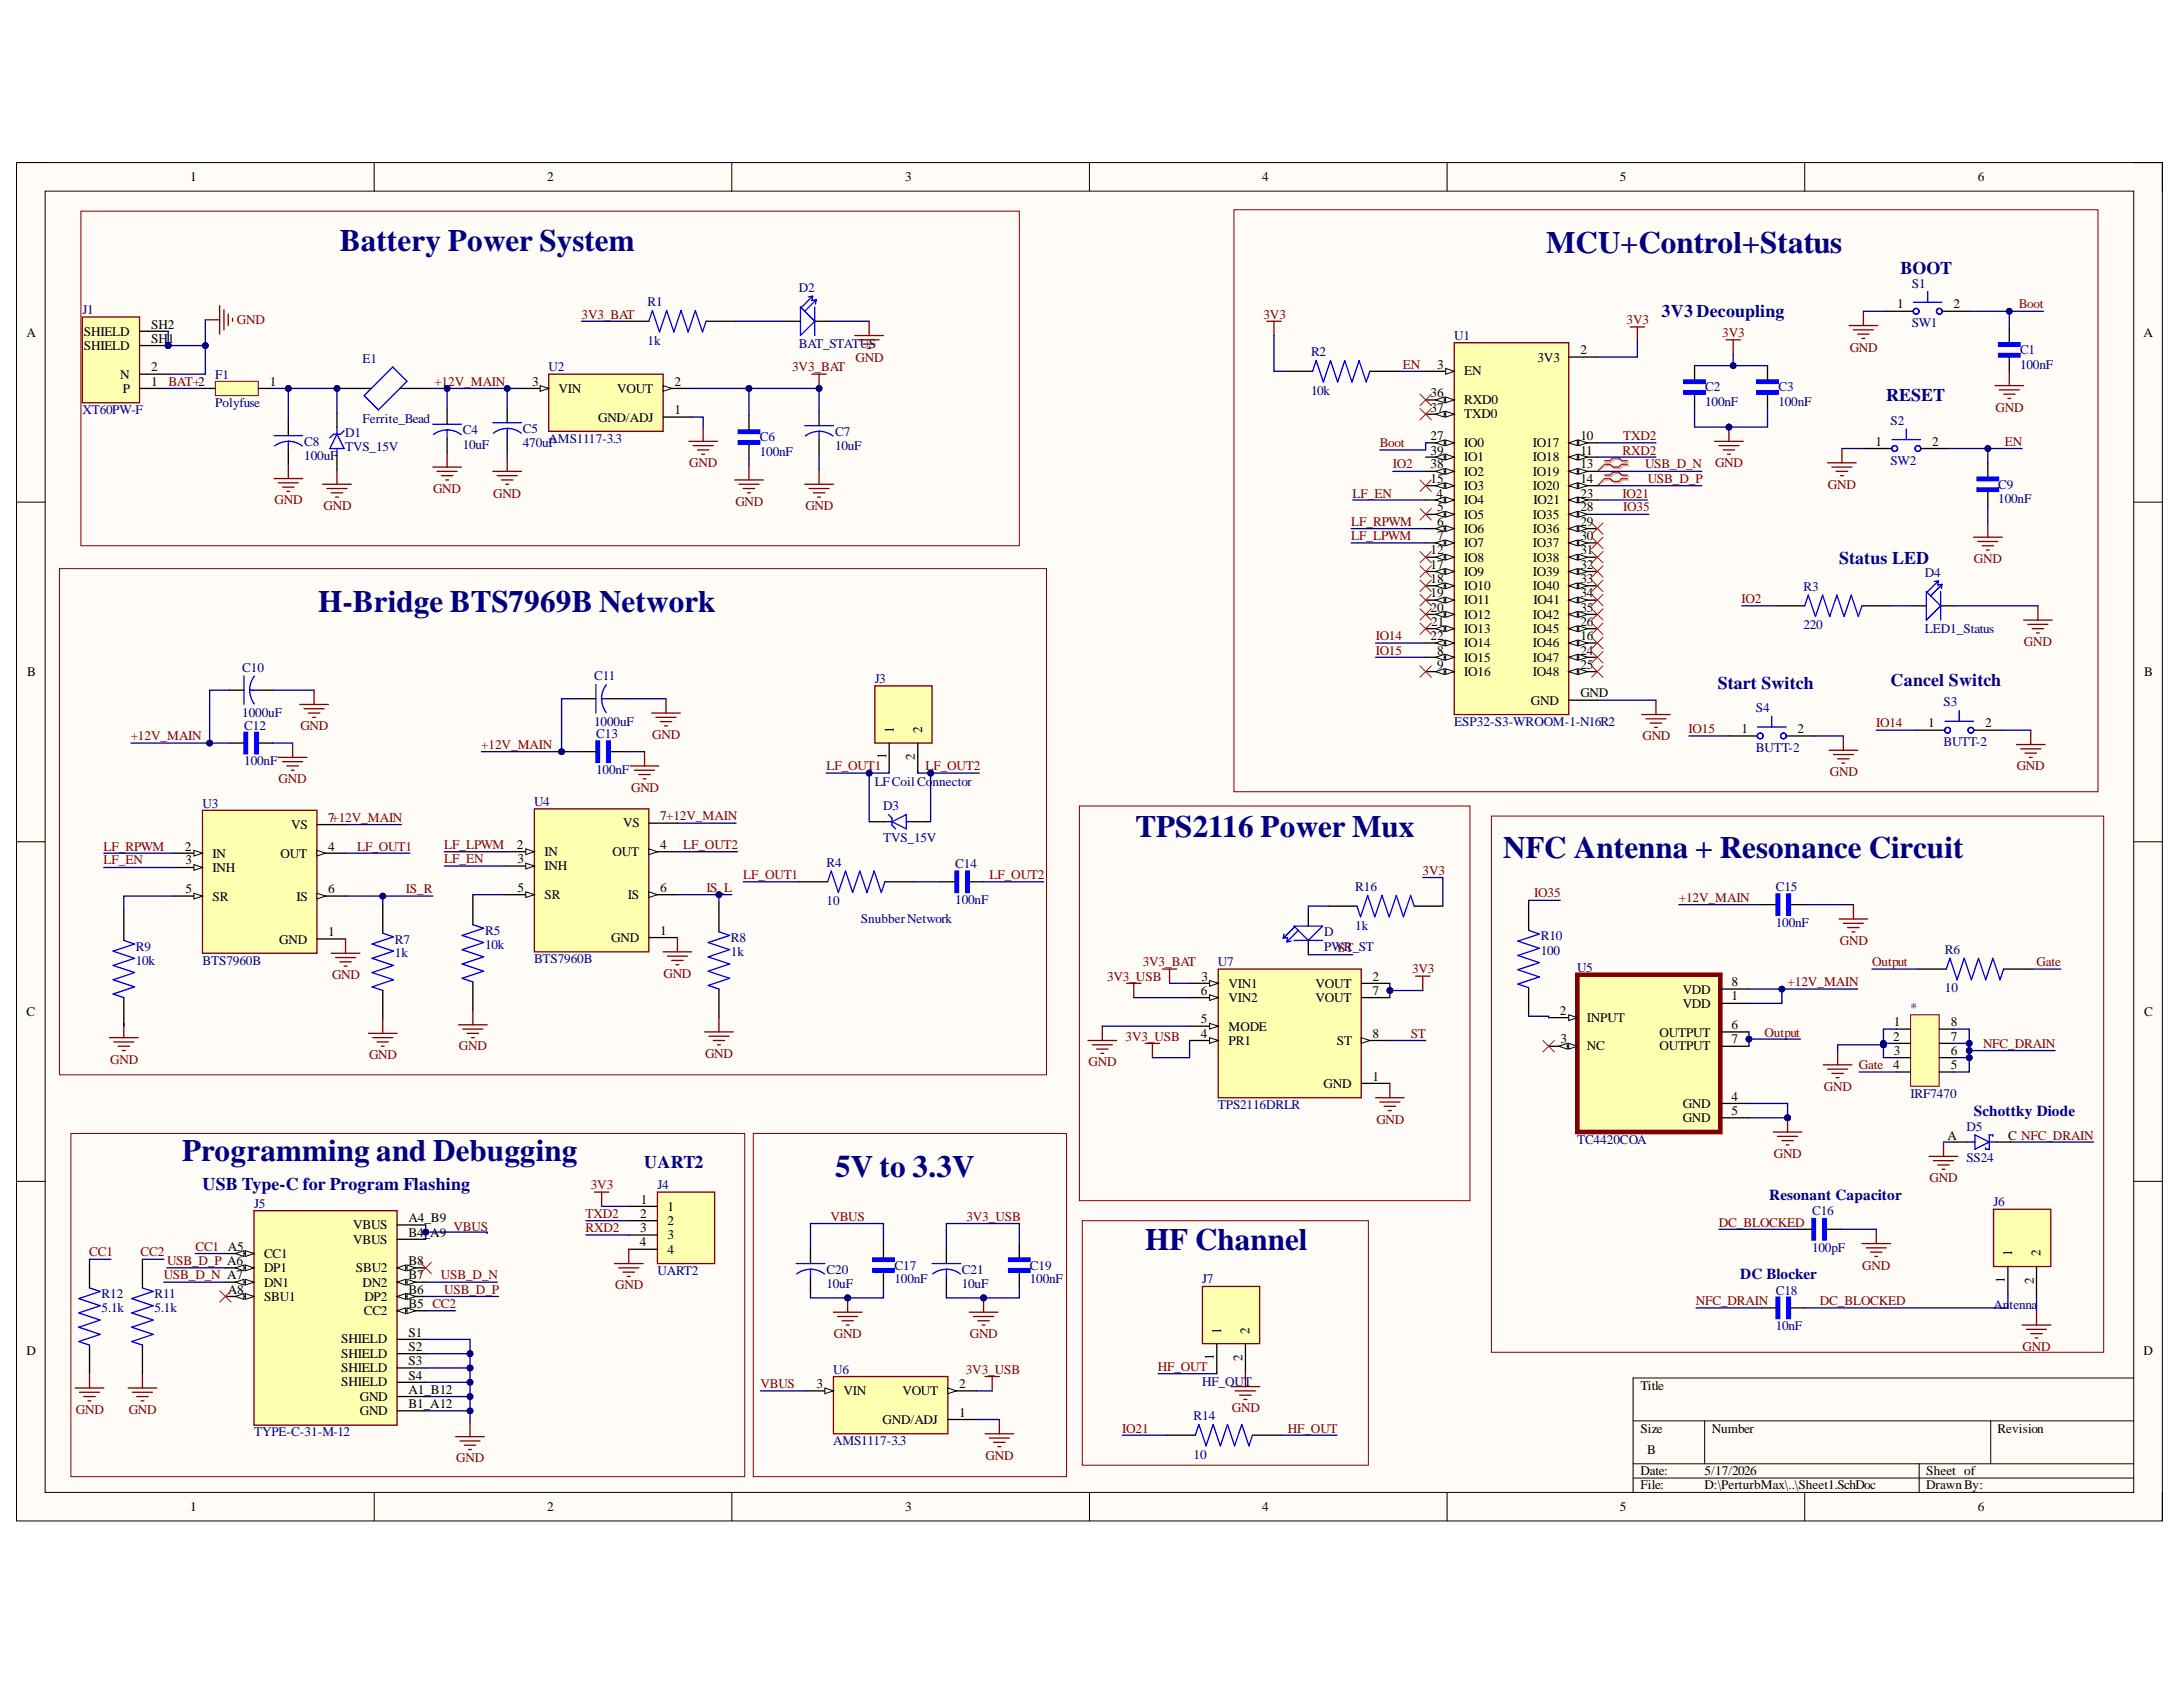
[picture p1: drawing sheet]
<svg xmlns="http://www.w3.org/2000/svg" width="279mm" height="216mm" viewBox="0 0 279 216" stroke-linecap="round" stroke-linejoin="round" font-family="sans-serif">
<defs><g id="words">
<g font-size="4" fill="#000080">
<text x="43.5" y="32.2">Battery Power System</text>
<text x="197.9" y="32.4">MCU+Control+Status</text>
<text x="40.7" y="78.3">H-Bridge BTS7969B Network</text>
<text x="145.3" y="107.1">TPS2116 Power Mux</text>
<text x="192.4" y="109.8">NFC Antenna + Resonance Circuit</text>
<text x="23.3" y="148.6">Programming and Debugging</text>
<text x="106.9" y="150.6">5V to 3.3V</text>
<text x="146.6" y="159.9">HF Channel</text>
</g>
<g font-size="2.3" fill="#000080">
<text x="243.2" y="35.1">BOOT</text>
<text x="212.7" y="40.6">3V3 Decoupling</text>
<text x="241.4" y="51.3">RESET</text>
<text x="235.4" y="72.1">Status LED</text>
<text x="219.8" y="88.2">Start Switch</text>
<text x="242" y="87.8">Cancel Switch</text>
<text x="82.5" y="149.5">UART2</text>
<text x="25.9" y="152.3">USB Type-C for Program Flashing</text>
</g>
<g font-size="1.9" fill="#000080">
<text x="252.6" y="142.8">Schottky Diode</text>
<text x="226.4" y="153.6">Resonant Capacitor</text>
<text x="222.7" y="163.7">DC Blocker</text>
</g>
<g font-size="1.7">
<text x="24.3" y="23.2">1</text>
<text x="70" y="23.2">2</text>
<text x="115.8" y="23.2">3</text>
<text x="161.5" y="23.2">4</text>
<text x="207.3" y="23.2">5</text>
<text x="253.1" y="23.2">6</text>
<text x="242.8" y="39.4">1</text>
<text x="250" y="39.4">2</text>
<text x="3.4" y="43.1">A</text>
<text x="10.7" y="44.8">SHIELD</text>
<text x="10.7" y="43">SHIELD</text>
<text x="19.3" y="47.5">2</text>
<text x="19.3" y="43.9">SH1</text>
<text x="19.3" y="42.1">SH2</text>
<text x="183.9" y="47.2">3</text>
<text x="196.8" y="46.3">3V3</text>
<text x="202.3" y="45.3">2</text>
<text x="274.3" y="43.1">A</text>
<text x="15.4" y="48.5">N</text>
<text x="15.7" y="50.2">P</text>
<text x="19.3" y="49.4">1</text>
<text x="34.6" y="49.4">1</text>
<text x="68.1" y="49.4">3</text>
<text x="71.5" y="50.2">VIN</text>
<text x="76.5" y="54">GND/ADJ</text>
<text x="79" y="50.2">VOUT</text>
<text x="86.3" y="49.4">2</text>
<text x="86.3" y="53">1</text>
<text x="183.1" y="50.8">36</text>
<text x="183.1" y="52.7">37</text>
<text x="187.4" y="48.1">EN</text>
<text x="187.4" y="51.8">RXD0</text>
<text x="187.4" y="53.5">TXD0</text>
<text x="183.1" y="56.3">27</text>
<text x="183.1" y="58.2">39</text>
<text x="183.1" y="60">38</text>
<text x="187.4" y="57.3">IO0</text>
<text x="187.4" y="59">IO1</text>
<text x="196.2" y="57.3">IO17</text>
<text x="196.2" y="59">IO18</text>
<text x="202.3" y="56.3">10</text>
<text x="202.3" y="58.2">11</text>
<text x="202.3" y="60">13</text>
<text x="240" y="57.1">1</text>
<text x="247.3" y="57.1">2</text>
<text x="183.1" y="61.8">15</text>
<text x="183.9" y="63.7">4</text>
<text x="183.9" y="65.4">5</text>
<text x="187.4" y="60.9">IO2</text>
<text x="187.4" y="62.7">IO3</text>
<text x="187.4" y="64.5">IO4</text>
<text x="196.2" y="60.9">IO19</text>
<text x="196.2" y="62.7">IO20</text>
<text x="196.3" y="64.5">IO21</text>
<text x="202.3" y="61.8">14</text>
<text x="202.3" y="63.7">23</text>
<text x="202.3" y="65.4">28</text>
<text x="183.1" y="70.9">12</text>
<text x="183.9" y="67.3">6</text>
<text x="183.9" y="69.2">7</text>
<text x="187.4" y="66.4">IO5</text>
<text x="187.4" y="68.2">IO6</text>
<text x="187.4" y="70">IO7</text>
<text x="187.4" y="71.9">IO8</text>
<text x="196.2" y="66.4">IO35</text>
<text x="196.2" y="68.2">IO36</text>
<text x="196.2" y="70">IO37</text>
<text x="196.2" y="71.9">IO38</text>
<text x="202.3" y="67.3">29</text>
<text x="202.3" y="69.2">30</text>
<text x="202.3" y="70.9">31</text>
<text x="183.1" y="72.8">17</text>
<text x="183.1" y="74.7">18</text>
<text x="183.1" y="76.4">19</text>
<text x="187.4" y="73.7">IO9</text>
<text x="187.4" y="75.5">IO10</text>
<text x="187.4" y="77.4">IO11</text>
<text x="196.2" y="73.7">IO39</text>
<text x="196.2" y="75.5">IO40</text>
<text x="196.3" y="77.4">IO41</text>
<text x="202.3" y="72.8">32</text>
<text x="202.3" y="74.7">33</text>
<text x="202.3" y="76.4">34</text>
<text x="183.1" y="78.3">20</text>
<text x="183.1" y="81.9">22</text>
<text x="183.2" y="80.1">21</text>
<text x="183.9" y="83.8">8</text>
<text x="187.4" y="79.2">IO12</text>
<text x="187.4" y="81">IO13</text>
<text x="187.4" y="82.8">IO14</text>
<text x="196.2" y="79.2">IO42</text>
<text x="196.2" y="81">IO45</text>
<text x="196.2" y="82.8">IO46</text>
<text x="202.3" y="78.3">35</text>
<text x="202.3" y="80.1">26</text>
<text x="202.3" y="81.9">16</text>
<text x="202.3" y="83.8">24</text>
<text x="3.5" y="86.6">B</text>
<text x="183.9" y="85.6">9</text>
<text x="187.4" y="84.7">IO15</text>
<text x="187.4" y="86.5">IO16</text>
<text x="196.2" y="84.7">IO47</text>
<text x="196.2" y="86.5">IO48</text>
<text x="202.3" y="85.6">25</text>
<text x="202.3" y="89.3">GND</text>
<text x="274.4" y="86.6">B</text>
<text x="114.4" y="93.8" transform="rotate(-90 114.4 93.8)">1</text>
<text x="118" y="93.8" transform="rotate(-90 118 93.8)">2</text>
<text x="195.9" y="90.2">GND</text>
<text x="222.9" y="93.8">1</text>
<text x="230.1" y="93.8">2</text>
<text x="246.8" y="93.1">1</text>
<text x="254.1" y="93.1">2</text>
<text x="113.5" y="97.2" transform="rotate(-90 113.5 97.2)">1</text>
<text x="117.1" y="97.3" transform="rotate(-90 117.1 97.3)">2</text>
<text x="37.3" y="106.1">VS</text>
<text x="42" y="105.1">7+12V_MAIN</text>
<text x="79.8" y="105.9">VS</text>
<text x="84.5" y="105">7+12V_MAIN</text>
<text x="23.7" y="108.9">2</text>
<text x="23.7" y="110.6">3</text>
<text x="27.2" y="109.8">IN</text>
<text x="27.2" y="111.6">INH</text>
<text x="35.9" y="109.8">OUT</text>
<text x="42" y="108.9">4</text>
<text x="66.2" y="108.7">2</text>
<text x="66.2" y="110.5">3</text>
<text x="69.7" y="109.5">IN</text>
<text x="69.7" y="111.4">INH</text>
<text x="78.4" y="109.5">OUT</text>
<text x="84.5" y="108.7">4</text>
<text x="23.7" y="114.3">5</text>
<text x="27.2" y="115.3">SR</text>
<text x="37.9" y="115.3">IS</text>
<text x="42" y="114.3">6</text>
<text x="42" y="119.8">1</text>
<text x="66.2" y="114.2">5</text>
<text x="69.7" y="115">SR</text>
<text x="80.3" y="115">IS</text>
<text x="84.5" y="114.2">6</text>
<text x="84.5" y="119.7">1</text>
<text x="35.7" y="120.8">GND</text>
<text x="78.2" y="120.6">GND</text>
<text x="153.8" y="125.5">3</text>
<text x="175.7" y="125.5">2</text>
<text x="3.4" y="130">C</text>
<text x="153.7" y="127.3">6</text>
<text x="153.7" y="131">5</text>
<text x="157.2" y="126.4">VIN1</text>
<text x="157.2" y="128.3">VIN2</text>
<text x="157.2" y="131.9">MODE</text>
<text x="168.4" y="126.4">VOUT</text>
<text x="168.4" y="128.3">VOUT</text>
<text x="175.7" y="127.3">7</text>
<text x="199.6" y="129.9">2</text>
<text x="203.1" y="130.8">INPUT</text>
<text x="215.4" y="127.2">VDD</text>
<text x="215.4" y="129">VDD</text>
<text x="221.6" y="126.2">8</text>
<text x="221.6" y="128">1</text>
<text x="221.6" y="131.7">6</text>
<text x="242.4" y="131.3">1</text>
<text x="249.7" y="131.3">8</text>
<text x="274.4" y="130">C</text>
<text x="153.7" y="132.8">4</text>
<text x="157.2" y="133.8">PR1</text>
<text x="171.1" y="133.8">ST</text>
<text x="175.7" y="132.8">8</text>
<text x="199.7" y="133.5">3</text>
<text x="203.1" y="134.4">NC</text>
<text x="212.4" y="132.7">OUTPUT</text>
<text x="212.4" y="134.4">OUTPUT</text>
<text x="221.6" y="133.5">7</text>
<text x="242.3" y="133.2">2</text>
<text x="242.3" y="136.8">4</text>
<text x="242.4" y="135">3</text>
<text x="249.7" y="136.8">5</text>
<text x="249.7" y="135">6</text>
<text x="249.7" y="133.2">7</text>
<text x="169.4" y="139.3">GND</text>
<text x="175.7" y="138.3">1</text>
<text x="215.4" y="141.8">GND</text>
<text x="215.4" y="143.6">GND</text>
<text x="221.6" y="140.9">4</text>
<text x="221.6" y="142.7">5</text>
<text x="249.2" y="145.8">A</text>
<text x="257" y="145.8">C NFC_DRAIN</text>
<text x="82" y="155.9">2</text>
<text x="82" y="154">1</text>
<text x="85.4" y="155">1</text>
<text x="33.8" y="161">CC1</text>
<text x="45.2" y="157.3">VBUS</text>
<text x="45.2" y="159.2">VBUS</text>
<text x="52.3" y="156.4">A4_B9</text>
<text x="52.3" y="158.3">B4_A9</text>
<text x="52.3" y="161.9">B8</text>
<text x="81.9" y="159.5">4</text>
<text x="82" y="157.7">3</text>
<text x="85.4" y="156.8">2</text>
<text x="85.4" y="158.6">3</text>
<text x="85.4" y="160.4">4</text>
<text x="257.5" y="160.8" transform="rotate(-90 257.5 160.8)">1</text>
<text x="261.2" y="160.8" transform="rotate(-90 261.2 160.8)">2</text>
<text x="29.1" y="165.6">A8</text>
<text x="33.8" y="162.8">DP1</text>
<text x="33.8" y="164.7">DN1</text>
<text x="33.8" y="166.4">SBU1</text>
<text x="45.5" y="162.8">SBU2</text>
<text x="46.4" y="164.7">DN2</text>
<text x="46.6" y="166.4">DP2</text>
<text x="52.3" y="163.7">B7</text>
<text x="52.3" y="165.6">B6</text>
<text x="52.3" y="167.4">B5 CC2</text>
<text x="256.6" y="164.2" transform="rotate(-90 256.6 164.2)">1</text>
<text x="260.3" y="164.3" transform="rotate(-90 260.3 164.3)">2</text>
<text x="3.4" y="173.5">D</text>
<text x="43.7" y="171.9">SHIELD</text>
<text x="43.7" y="173.8">SHIELD</text>
<text x="46.6" y="168.3">CC2</text>
<text x="52.3" y="171.1">S1</text>
<text x="52.3" y="172.9">S2</text>
<text x="156.3" y="170.7" transform="rotate(-90 156.3 170.7)">1</text>
<text x="159.9" y="170.7" transform="rotate(-90 159.9 170.7)">2</text>
<text x="274.3" y="173.5">D</text>
<text x="43.7" y="175.6">SHIELD</text>
<text x="43.7" y="177.4">SHIELD</text>
<text x="46" y="179.3">GND</text>
<text x="52.3" y="174.7">S3</text>
<text x="52.3" y="176.6">S4</text>
<text x="52.3" y="178.4">A1_B12</text>
<text x="104.5" y="177.7">3</text>
<text x="108" y="178.5">VIN</text>
<text x="115.5" y="178.5">VOUT</text>
<text x="122.8" y="177.7">2</text>
<text x="155.4" y="174" transform="rotate(-90 155.4 174)">1</text>
<text x="159" y="174.2" transform="rotate(-90 159 174.2)">2</text>
<text x="210" y="177.8">Title</text>
<text x="46" y="181.1">GND</text>
<text x="52.3" y="180.2">B1_A12</text>
<text x="113" y="182.2">GND/ADJ</text>
<text x="122.8" y="181.3">1</text>
<text x="210" y="183.3">Size</text>
<text x="219.1" y="183.3">Number</text>
<text x="255.7" y="183.3">Revision</text>
<text x="210" y="188.8">Date:</text>
<text x="210" y="190.6">File:</text>
<text x="210.8" y="186">B</text>
<text x="218.2" y="188.8">5/17/2026</text>
<text x="218.2" y="190.6">D:\PerturbMax\..\Sheet1.SchDoc</text>
<text x="246.5" y="188.8">Sheet of</text>
<text x="246.5" y="190.6">DrawnBy:</text>
<text x="24.3" y="193.4">1</text>
<text x="70" y="193.4">2</text>
<text x="115.8" y="193.4">3</text>
<text x="161.5" y="193.4">4</text>
<text x="207.3" y="193.4">5</text>
<text x="253.1" y="193.4">6</text>
</g>
<g font-size="1.7" fill="#000080">
<text x="10.6" y="40.2">J1</text>
<text x="82.9" y="39.2">R1</text>
<text x="102.2" y="37.4">D2</text>
<text x="244.7" y="36.8">S1</text>
<text x="244.7" y="41.9">SW1</text>
<text x="46.4" y="46.4">E1</text>
<text x="70.2" y="47.5">U2</text>
<text x="82.9" y="44.2">1k</text>
<text x="102.2" y="44.6">BAT_STATUS</text>
<text x="167.8" y="45.6">R2</text>
<text x="186.1" y="43.5">U1</text>
<text x="258.5" y="45.3">C1</text>
<text x="258.5" y="47.2">100nF</text>
<text x="10.6" y="53">XT60PW-F</text>
<text x="27.5" y="48.5">F1</text>
<text x="27.5" y="52.1">Polyfuse</text>
<text x="167.8" y="50.6">10k</text>
<text x="218.2" y="50.1">C2</text>
<text x="218.2" y="51.9">100nF</text>
<text x="227.6" y="50.1">C3</text>
<text x="227.6" y="51.9">100nF</text>
<text x="38.9" y="57.1">C8</text>
<text x="38.9" y="58.9">100uF</text>
<text x="44.2" y="56">D1</text>
<text x="44.2" y="57.8">TVS_15V</text>
<text x="46.4" y="54.1">Ferrite_Bead</text>
<text x="59.2" y="55.6">C4</text>
<text x="59.2" y="57.4">10uF</text>
<text x="66.9" y="55.4">C5</text>
<text x="66.9" y="57.3">470uF</text>
<text x="70.2" y="56.7">AMS1117-3.3</text>
<text x="97.2" y="56.5">C6</text>
<text x="97.2" y="58.4">100nF</text>
<text x="106.9" y="55.7">C7</text>
<text x="106.9" y="57.6">10uF</text>
<text x="242" y="54.4">S2</text>
<text x="242" y="59.5">SW2</text>
<text x="255.8" y="62.6">C9</text>
<text x="255.8" y="64.3">100nF</text>
<text x="230.8" y="75.6">R3</text>
<text x="246.4" y="73.8">D4</text>
<text x="230.8" y="80.6">220</text>
<text x="246.4" y="81">LED1_Status</text>
<text x="31" y="86">C10</text>
<text x="76" y="87.1">C11</text>
<text x="111.9" y="87.4">J3</text>
<text x="31" y="91.8">1000uF</text>
<text x="31.3" y="93.4">C12</text>
<text x="76" y="92.9">1000uF</text>
<text x="76.3" y="94.5">C13</text>
<text x="186.1" y="92.9">ESP32-S3-WROOM-1-N16R2</text>
<text x="224.7" y="91.1">S4</text>
<text x="248.7" y="90.4">S3</text>
<text x="248.7" y="95.5">BUTT-2</text>
<text x="31.3" y="98">100nF</text>
<text x="76.3" y="99.1">100nF</text>
<text x="111.9" y="100.6">LFCoil Connector</text>
<text x="224.7" y="96.2">BUTT-2</text>
<text x="25.9" y="103.4">U3</text>
<text x="68.4" y="103.2">U4</text>
<text x="113" y="103.7">D3</text>
<text x="113" y="107.8">TVS_15V</text>
<text x="105.8" y="111">R4</text>
<text x="122.3" y="111.1">C14</text>
<text x="62.1" y="119.7">R5</text>
<text x="105.8" y="115.9">10</text>
<text x="110.2" y="118.1">SnubberNetwork</text>
<text x="122.3" y="115.7">100nF</text>
<text x="169.5" y="119.8">D</text>
<text x="173.5" y="114.1">R16</text>
<text x="173.5" y="119">1k</text>
<text x="227.3" y="114.1">C15</text>
<text x="227.3" y="118.6">100nF</text>
<text x="17.4" y="121.7">R9</text>
<text x="17.4" y="123.5">10k</text>
<text x="25.9" y="123.5">BTS7960B</text>
<text x="50.5" y="120.8">R7</text>
<text x="50.5" y="122.5">1k</text>
<text x="62.1" y="121.4">10k</text>
<text x="68.4" y="123.3">BTS7960B</text>
<text x="93.5" y="120.6">R8</text>
<text x="93.5" y="122.4">1k</text>
<text x="155.9" y="123.6">U7</text>
<text x="169.5" y="121.7">PWR_ST</text>
<text x="197.2" y="120.3">R10</text>
<text x="197.2" y="122.2">100</text>
<text x="201.8" y="124.4">U5</text>
<text x="248.9" y="122.1">R6</text>
<text x="244.5" y="129.5">*</text>
<text x="248.9" y="127">10</text>
<text x="155.9" y="142">TPS2116DRLR</text>
<text x="244.5" y="140.5">IRF7470</text>
<text x="201.8" y="146.3">TC4420COA</text>
<text x="251.7" y="144.7">D5</text>
<text x="251.7" y="148.7">SS24</text>
<text x="32.5" y="154.6">J5</text>
<text x="84.2" y="152.2">J4</text>
<text x="231.9" y="155.6">C16</text>
<text x="255.2" y="154.4">J6</text>
<text x="231.9" y="160.2">100pF</text>
<text x="13" y="166.1">R12</text>
<text x="13" y="168">5.1k</text>
<text x="19.8" y="166.1">R11</text>
<text x="19.8" y="168">5.1k</text>
<text x="84.2" y="163.2">UART2</text>
<text x="105.8" y="163">C20</text>
<text x="105.8" y="164.8">10uF</text>
<text x="114.5" y="162.5">C17</text>
<text x="114.5" y="164.2">100nF</text>
<text x="123.1" y="163">C21</text>
<text x="123.1" y="164.8">10uF</text>
<text x="131.8" y="162.5">C19</text>
<text x="131.8" y="164.2">100nF</text>
<text x="153.9" y="164.2">J7</text>
<text x="227.3" y="165.7">C18</text>
<text x="255.2" y="167.5">Antenna</text>
<text x="227.3" y="170.2">10nF</text>
<text x="106.6" y="175.8">U6</text>
<text x="153.9" y="177.4">HF_OUT</text>
<text x="32.5" y="183.8">TYPE-C-31-M-12</text>
<text x="106.6" y="184.9">AMS1117-3.3</text>
<text x="152.8" y="181.7">R14</text>
<text x="152.8" y="186.7">10</text>
</g>
<g font-size="1.7" fill="#800000">
<text x="30.3" y="41.5">GND</text>
<text x="74.4" y="40.8">3V3_BAT</text>
<text x="161.7" y="40.8">3V3</text>
<text x="208.2" y="41.5">3V3</text>
<text x="258.4" y="39.4">Boot</text>
<text x="101.4" y="47.5">3V3_BAT</text>
<text x="109.5" y="46.3">GND</text>
<text x="179.5" y="47.2">EN</text>
<text x="220.4" y="43.2">3V3</text>
<text x="236.7" y="45">GND</text>
<text x="21.5" y="49.4">BAT+2</text>
<text x="55.6" y="49.4">+12V_MAIN</text>
<text x="255.4" y="52.7">GND</text>
<text x="88.2" y="59.8">GND</text>
<text x="176.6" y="57.3">Boot</text>
<text x="178.3" y="60">IO2</text>
<text x="207.7" y="58.2">RXD2</text>
<text x="207.8" y="56.3">TXD2</text>
<text x="210.5" y="60">USB_D_N</text>
<text x="219.5" y="59.8">GND</text>
<text x="256.6" y="57.1">EN</text>
<text x="35.1" y="64.5">GND</text>
<text x="41.4" y="65.3">GND</text>
<text x="55.4" y="63.1">GND</text>
<text x="63.1" y="63.7">GND</text>
<text x="94.1" y="64.8">GND</text>
<text x="103.1" y="65.3">GND</text>
<text x="173.1" y="63.7">LF_EN</text>
<text x="207.7" y="63.7">IO21</text>
<text x="207.8" y="65.4">IO35</text>
<text x="210.9" y="61.8">USB_D_P</text>
<text x="234" y="62.6">GND</text>
<text x="173" y="67.3">LF_RPWM</text>
<text x="173" y="69.2">LF_LPWM</text>
<text x="222.9" y="77.2">IO2</text>
<text x="252.6" y="72">GND</text>
<text x="176.1" y="81.9">IO14</text>
<text x="176.1" y="83.8">IO15</text>
<text x="259" y="82.7">GND</text>
<text x="16.7" y="94.7">+12V_MAIN</text>
<text x="38.4" y="93.5">GND</text>
<text x="61.6" y="95.8">+12V_MAIN</text>
<text x="83.5" y="94.6">GND</text>
<text x="210.2" y="94.7">GND</text>
<text x="216.1" y="93.8">IO15</text>
<text x="240.1" y="93.1">IO14</text>
<text x="35.7" y="100.2">GND</text>
<text x="80.8" y="101.3">GND</text>
<text x="105.8" y="98.5">LF_OUT1</text>
<text x="118.5" y="98.5">LF_OUT2</text>
<text x="234.2" y="99.3">GND</text>
<text x="258.1" y="98.5">GND</text>
<text x="13.3" y="108.9">LF_RPWM</text>
<text x="13.3" y="110.6">LF_EN</text>
<text x="45.7" y="108.9">LF_OUT1</text>
<text x="56.9" y="108.7">LF_LPWM</text>
<text x="56.9" y="110.5">LF_EN</text>
<text x="87.4" y="108.7">LF_OUT2</text>
<text x="95.1" y="112.5">LF_OUT1</text>
<text x="126.7" y="112.5">LF_OUT2</text>
<text x="182.1" y="112">3V3</text>
<text x="52" y="114.3">IS_R</text>
<text x="90.4" y="114.2">IS_L</text>
<text x="196.4" y="114.8">IO35</text>
<text x="214.9" y="115.4">+12V_MAIN</text>
<text x="42.5" y="125.3">GND</text>
<text x="84.9" y="125.2">GND</text>
<text x="141.7" y="125.5">3V3_USB</text>
<text x="146.3" y="123.6">3V3_BAT</text>
<text x="171.3" y="121.9">ST</text>
<text x="180.7" y="124.6">3V3</text>
<text x="235.5" y="120.9">GND</text>
<text x="239.6" y="123.6">Output</text>
<text x="260.7" y="123.6">Gate</text>
<text x="228.8" y="126.2">+12V_MAIN</text>
<text x="14.1" y="136.1">GND</text>
<text x="47.2" y="135.5">GND</text>
<text x="58.7" y="134.4">GND</text>
<text x="90.2" y="135.4">GND</text>
<text x="139.3" y="136.5">GND</text>
<text x="144.1" y="133.2">3V3_USB</text>
<text x="180.6" y="132.8">ST</text>
<text x="225.8" y="132.7">Output</text>
<text x="237.9" y="136.8">Gate</text>
<text x="253.8" y="134.1">NFC_DRAIN</text>
<text x="176.2" y="143.8">GND</text>
<text x="233.4" y="139.6">GND</text>
<text x="227" y="148.2">GND</text>
<text x="74.9" y="155.9">TXD2</text>
<text x="75.6" y="152.2">3V3</text>
<text x="247" y="151.3">GND</text>
<text x="11.4" y="160.8">CC1</text>
<text x="18" y="160.8">CC2</text>
<text x="21.4" y="161.9">USB_D_P A6</text>
<text x="25" y="160.1">CC1 A5</text>
<text x="58" y="157.5">VBUS</text>
<text x="74.9" y="157.7">RXD2</text>
<text x="106.3" y="156.2">VBUS</text>
<text x="123.7" y="156.2">3V3_USB</text>
<text x="220" y="157">DC_BLOCKED</text>
<text x="21" y="163.7">USB_D_N A7</text>
<text x="56.4" y="163.7">USB_D_N</text>
<text x="56.9" y="165.6">USB_D_P</text>
<text x="78.7" y="165">GND</text>
<text x="217.1" y="167">NFC_DRAIN</text>
<text x="232.9" y="167">DC_BLOCKED</text>
<text x="238.3" y="162.5">GND</text>
<text x="106.7" y="171.3">GND</text>
<text x="124.1" y="171.3">GND</text>
<text x="258.9" y="172.9">GND</text>
<text x="97.3" y="177.7">VBUS</text>
<text x="123.6" y="175.8">3V3_USB</text>
<text x="148.2" y="175.5">HF_OUT</text>
<text x="9.7" y="181">GND</text>
<text x="16.5" y="181">GND</text>
<text x="143.6" y="183.3">IO21</text>
<text x="157.7" y="180.7">GND</text>
<text x="164.8" y="183.3">HF_OUT</text>
<text x="58.4" y="187.1">GND</text>
<text x="126.1" y="186.8">GND</text>
</g>
</g></defs>
<path d="M2.1 20.8h274.7v173.8h-274.7z" fill-rule="evenodd" fill="#fffcf8"/>
<path d="M2.1 20.8h274.7v173.8h-274.7z" fill="none" stroke="#000" stroke-width=".13"/>
<path d="M5.8 24.5h267.3v166.5h-267.3z" fill-rule="evenodd" fill="#fffcf8"/>
<g fill="none" stroke="#000" stroke-width=".13">
<path d="M2.1 20.8h3.7M5.8 24.5h267.3v166.5h-267.3zM47.9 20.8v3.7M93.7 20.8v3.7M139.4 20.8v3.7M185.2 20.8v3.7M231 20.8v3.7M273.1 20.8h3.7v3.7M2.1 64.3h3.7M273.1 64.3h3.7M2.1 107.7h3.7M273.1 107.7h3.7"/>
<path d="M2.1 151.2h3.7M273.1 151.2h3.7M273.1 176.4h-64.1v14.6M47.9 191v3.6M93.7 191v3.6M139.4 191v3.6M185.2 191v3.6M209 181.8h64.1M209 187.3h64.1M209 189.2h64.1M218.2 181.8v5.5M231 191v3.6"/>
<path d="M245.6 187.3v3.7M254.8 181.8v5.5M276.8 191v3.6"/>
</g>
<path d="M28.1 39.1v3.7M28.7 39.6v2.6M26.3 40.9h1.8M29.2 40.2v1.5M29.8 40.7v.4" fill="none" stroke="#800000" stroke-width=".17"/>
<path d="M27.6 48.8h5.5v1.8h-5.5z" fill-rule="evenodd" fill="#ffffb0"/>
<path d="M27.6 48.8h5.5v1.8h-5.5z" fill="none" stroke="#800000" stroke-width=".13"/>
<path d="M25.7 49.7h1.9M33.1 49.7h1.8M36.9 53.9v1.9M36.9 57.6v1.8M43.1 52.8v1.9M43.1 58.3v1.8M43.9 49.7h3.6M51.2 49.7h3.6" fill="none" stroke="#000" stroke-width=".17"/>
<path d="M35.1 55.8h3.6M36.9 56.5h.1M36.9 56.5a2.92 2.92 0 0 1 1.8 .6M36.9 56.5a2.93 2.93 0 0 0-1.8 .6M36.9 56.5v1.1M43.1 55.6l.9 1.8h-1.8zM43.1 54.7v.9M43.1 57.4v.9M44 55.1l-.4 .5h-.9l-.5 .4M50.3 47l1.8 1.8-3.7 3.7-1.8-1.9z" fill="none" stroke="#00f" stroke-width=".17"/>
<path d="M36.9 59.4v1.8M35.1 61.2h3.6M35.6 61.8h2.6M36.2 62.3h1.4M36.7 62.9h.4M41.3 62h3.7M41.8 62.5h2.6M42.4 63.1h1.5M42.9 63.6h.4M43.1 60.1v1.9" fill="none" stroke="#800000" stroke-width=".17"/>
<path d="M70.2 47.9h14.7v7.3h-14.7z" fill-rule="evenodd" fill="#ffffb0"/>
<path d="M70.2 47.9h14.7v7.3h-14.7z" fill="none" stroke="#800000" stroke-width=".17"/>
<path d="M66.6 49.7h3.6" fill="none" stroke="#000" stroke-width=".17"/>
<path d="M69.1 49.3l1.1 .4-1.1 .4z" fill="#f8fcff"/>
<path d="M69.1 49.3l1.1 .4-1.1 .4z" fill="none" stroke="#000" stroke-width=".13"/>
<path d="M84.9 49.7h3.6" fill="none" stroke="#000" stroke-width=".17"/>
<path d="M84.9 49.3l1.1 .4-1.1 .4z" fill="#f8fcff"/>
<path d="M84.9 49.3l1.1 .4-1.1 .4z" fill="none" stroke="#000" stroke-width=".13"/>
<path d="M57.2 52.5v1.8M57.2 56.1v1.9M64.9 52.3v1.8M64.9 55.9v1.9M79.4 41.1h3.6M84.9 53.4h3.6M90.4 41.1h3.6M100.6 41.1h1.8M104.3 41.1h1.8M104.8 52.6v1.9M104.8 56.3v1.8" fill="none" stroke="#000" stroke-width=".17"/>
<g fill="none" stroke="#800000" stroke-width=".17">
<path d="M55.4 59.8h3.7M57.2 58v1.8M64.9 58.5v1.8M88.2 56.5h3.6M88.7 57h2.6M89.3 57.6h1.4M89.8 58.1h.4M90 54.7v1.8M109.4 42.9h3.7M110 43.5h2.5M110.5 44h1.5M111.1 44.6h.3"/>
<path d="M111.2 41.1v1.8M55.9 60.3h2.6M56.5 60.9h1.5M57 61.4h.4M63.1 60.3h3.6M63.6 60.9h2.6M64.2 61.4h1.4M64.7 62h.4M103 62h3.7M103.5 62.5h2.6M104.1 63.1h1.5M104.6 63.6h.4"/>
<path d="M104.8 60.1v1.9"/>
</g>
<g fill="none" stroke="#00f" stroke-width=".17">
<path d="M102.5 39.4l-.1-.1v3.6l1.9-1.8-1.3-1.3M102.5 39.4l.5 .4M104 37.9l-1.5 1.5M104 37.9l-.5 .1M104 37.9l-.1 .6 .6-.1M104.3 39.3v3.6M104.5 38.4l-1.5 1.4M104.5 38.4l-.1 .5M55.4 54.3h3.7M57.2 55h.1M57.2 55a2.93 2.93 0 0 1 1.8 .6M57.2 55a2.92 2.92 0 0 0-1.7 .6"/>
<path d="M57.2 55v1.1M63.1 54.1h3.6M64.9 54.8h.1M64.9 54.8a2.92 2.92 0 0 1 1.8 .6M64.9 54.8a2.93 2.93 0 0 0-1.7 .6M64.9 54.8v1.1M83 41.1l.5-1.4 .9 2.8 .9-2.8 .9 2.8 1-2.8 .9 2.8 .9-2.8 .9 2.8 .5-1.4M103 54.5h3.7M104.8 55.2h.1M104.8 55.2a2.94 2.94 0 0 1 1.8 .6M104.8 55.2a2.95 2.95 0 0 0-1.7 .6M104.8 55.2v1.1"/>
</g>
<path d="M10.4 27h120.1v42.8h-120.1z" fill="none" stroke="#800000" stroke-width=".13"/>
<path d="M25.9 103.7h14.7v18.3h-14.7z" fill-rule="evenodd" fill="#ffffb0"/>
<path d="M25.9 103.7h14.7v18.3h-14.7z" fill="none" stroke="#800000" stroke-width=".17"/>
<path d="M22.3 109.2h3.6" fill="none" stroke="#000" stroke-width=".17"/>
<path d="M24.8 108.8l1.1 .4-1.1 .4z" fill="#f8fcff"/>
<path d="M24.8 108.8l1.1 .4-1.1 .4z" fill="none" stroke="#000" stroke-width=".13"/>
<path d="M22.3 111h3.6" fill="none" stroke="#000" stroke-width=".17"/>
<path d="M24.8 110.7l1.1 .3-1.1 .4z" fill="#f8fcff"/>
<path d="M24.8 110.7l1.1 .3-1.1 .4z" fill="none" stroke="#000" stroke-width=".13"/>
<path d="M22.3 114.7h3.6" fill="none" stroke="#000" stroke-width=".17"/>
<path d="M24.8 114.3l1.1 .4-1.1 .3z" fill="#f8fcff"/>
<path d="M24.8 114.3l1.1 .4-1.1 .3z" fill="none" stroke="#000" stroke-width=".13"/>
<path d="M40.6 105.5h3.6M40.6 109.2h3.6" fill="none" stroke="#000" stroke-width=".17"/>
<path d="M40.6 108.8l1.1 .4-1.1 .4z" fill="#f8fcff"/>
<path d="M40.6 108.8l1.1 .4-1.1 .4z" fill="none" stroke="#000" stroke-width=".13"/>
<path d="M40.6 114.7h3.6" fill="none" stroke="#000" stroke-width=".17"/>
<path d="M40.6 114.3l1.1 .4-1.1 .3z" fill="#f8fcff"/>
<path d="M40.6 114.3l1.1 .4-1.1 .3z" fill="none" stroke="#000" stroke-width=".13"/>
<path d="M40.6 120.2h3.6" fill="none" stroke="#000" stroke-width=".17"/>
<path d="M68.4 103.5h14.6v18.3h-14.6z" fill-rule="evenodd" fill="#ffffb0"/>
<path d="M68.4 103.5h14.6v18.3h-14.6z" fill="none" stroke="#800000" stroke-width=".17"/>
<path d="M64.7 109h3.7" fill="none" stroke="#000" stroke-width=".17"/>
<path d="M67.3 108.6l1.1 .4-1.1 .4z" fill="#f8fcff"/>
<path d="M67.3 108.6l1.1 .4-1.1 .4z" fill="none" stroke="#000" stroke-width=".13"/>
<path d="M64.7 110.8h3.7" fill="none" stroke="#000" stroke-width=".17"/>
<path d="M67.3 110.5l1.1 .3-1.1 .4z" fill="#f8fcff"/>
<path d="M67.3 110.5l1.1 .3-1.1 .4z" fill="none" stroke="#000" stroke-width=".13"/>
<path d="M64.7 114.5h3.7" fill="none" stroke="#000" stroke-width=".17"/>
<path d="M67.3 114.1l1.1 .4-1.1 .4z" fill="#f8fcff"/>
<path d="M67.3 114.1l1.1 .4-1.1 .4z" fill="none" stroke="#000" stroke-width=".13"/>
<path d="M83 105.3h3.7M83 109h3.7" fill="none" stroke="#000" stroke-width=".17"/>
<path d="M83 108.6l1.1 .4-1.1 .4z" fill="#f8fcff"/>
<path d="M83 108.6l1.1 .4-1.1 .4z" fill="none" stroke="#000" stroke-width=".13"/>
<path d="M83 114.5h3.7" fill="none" stroke="#000" stroke-width=".17"/>
<path d="M83 114.1l1.1 .4-1.1 .4z" fill="#f8fcff"/>
<path d="M83 114.1l1.1 .4-1.1 .4z" fill="none" stroke="#000" stroke-width=".13"/>
<path d="M15.8 116.7v3.7M49 115.8v3.6M60.5 114.7v3.6M83 120h3.7M92 115.6v3.7M15.8 127.7v3.6M49 126.8v3.6M60.5 125.7v3.6M92 126.6v3.6" fill="none" stroke="#000" stroke-width=".17"/>
<g fill="none" stroke="#800000" stroke-width=".17">
<path d="M86.7 120v1.8M14 132.8h3.7M14.6 133.3h2.5M15.1 133.9h1.5M15.7 134.4h.3M15.8 131v1.8M42.4 122h3.7M42.9 122.5h2.6M43.5 123.1h1.5M44 123.6h.4M44.2 120.2v1.8M47.2 132.2h3.6"/>
<path d="M47.7 132.8h2.6M48.3 133.3h1.4M48.8 133.9h.4M49 130.4v1.8M58.7 131.2h3.7M59.2 131.7h2.6M59.8 132.2h1.5M60.3 132.8h.4M60.5 129.3v1.9M84.9 121.8h3.6M85.4 122.4h2.6M86 122.9h1.4"/>
<path d="M86.5 123.5h.4M90.2 132.1h3.6M90.7 132.6h2.6M91.3 133.2h1.4M91.8 133.7h.4M92 130.2v1.9"/>
</g>
<path d="M49 119.4l1.4 .5-2.8 .9 2.8 .9-2.8 .9 2.8 1-2.8 .9 2.8 .9-2.8 .9 1.4 .5M60.5 118.3l1.4 .5-2.8 .9 2.8 .9-2.8 .9 2.8 1-2.8 .9 2.8 .9-2.8 .9 1.4 .5M92 119.3l1.4 .4-2.8 .9 2.8 .9-2.8 1 2.8 .9-2.8 .9 2.8 .9-2.8 .9 1.4 .5M15.8 120.4l1.4 .4-2.7 .9 2.7 .9-2.7 1 2.7 .9-2.7 .9 2.7 .9-2.7 .9 1.3 .5" fill="none" stroke="#00f" stroke-width=".17"/>
<path d="M76.3 94.8h.4v2.8h-.4z" fill-rule="evenodd" fill="#00f"/>
<path d="M76.3 94.8h.4v2.8h-.4z" fill="none" stroke="#00f" stroke-width=".17"/>
<path d="M77.6 94.8h.5v2.8h-.5z" fill-rule="evenodd" fill="#00f"/>
<path d="M76.3 87.6v3.7M77 89.4h.1M77 89.4a2.94 2.94 0 0 0 .6 1.8M77 89.4h1.1M77.6 87.6a2.91 2.91 0 0 0-.6 1.8M77.6 94.8h.5v2.8h-.5z" fill="none" stroke="#00f" stroke-width=".17"/>
<path d="M74.4 96.2h1.9M74.4 89.4h1.9M78.1 96.2h1.8M78.1 89.4h1.8" fill="none" stroke="#000" stroke-width=".17"/>
<path d="M80.7 98h3.6M81.2 98.6h2.6M81.8 99.1h1.4M82.3 99.7h.4M82.5 96.2v1.8M83.4 91.3h3.7M84 91.8h2.5M84.5 92.4h1.5M85.1 92.9h.3M85.2 89.4v1.9" fill="none" stroke="#800000" stroke-width=".17"/>
<path d="M31.2 93.7h.5v2.8h-.5z" fill-rule="evenodd" fill="#00f"/>
<path d="M31.2 93.7h.5v2.8h-.5z" fill="none" stroke="#00f" stroke-width=".17"/>
<path d="M32.6 93.7h.5v2.8h-.5z" fill-rule="evenodd" fill="#00f"/>
<path d="M31.2 86.5v3.7M32 88.3h.1M32 88.3a2.91 2.91 0 0 0 .5 1.8M32 88.3h1.1M32.6 86.5a2.91 2.91 0 0 0-.7 1.8M32.6 93.7h.5v2.8h-.5z" fill="none" stroke="#00f" stroke-width=".17"/>
<path d="M29.4 95.1h1.8M29.4 88.3h1.8M33.1 95.1h1.8M33.1 88.3h1.8" fill="none" stroke="#000" stroke-width=".17"/>
<path d="M35.6 96.9h3.7M36.2 97.5h2.5M36.7 98h1.5M37.3 98.6h.3M37.5 95.1v1.8M38.4 90.2h3.6M38.9 90.7h2.6M39.5 91.3h1.4M40 91.8h.4M40.2 88.3v1.9" fill="none" stroke="#800000" stroke-width=".17"/>
<path d="M112 87.8h7.3v7.3h-7.3z" fill-rule="evenodd" fill="#ffffb0"/>
<path d="M112 87.8h7.3v7.3h-7.3z" fill="none" stroke="#800000" stroke-width=".17"/>
<path d="M113.8 95.1v3.7M117.5 95.1v3.7M102.3 112.9h3.6M111.4 105.2h1.9M113.3 112.9h3.6M116.9 105.2h1.8" fill="none" stroke="#000" stroke-width=".17"/>
<path d="M105.9 112.9l.5-1.4 .9 2.7 .9-2.7 .9 2.7 .9-2.7 1 2.7 .9-2.7 .9 2.7 .5-1.3M113.3 105.2h.9M113.7 104.2l.5 .5v.9l.4 .5M114.2 105.2l1.8-1v1.9zM116 105.2h.9" fill="none" stroke="#00f" stroke-width=".17"/>
<path d="M122.2 111.5h.5v2.7h-.5z" fill-rule="evenodd" fill="#00f"/>
<path d="M122.2 111.5h.5v2.7h-.5z" fill="none" stroke="#00f" stroke-width=".17"/>
<path d="M123.6 111.5h.5v2.7h-.5z" fill-rule="evenodd" fill="#00f"/>
<path d="M123.6 111.5h.5v2.7h-.5z" fill="none" stroke="#00f" stroke-width=".17"/>
<path d="M120.4 112.9h1.8M124.1 112.9h1.8" fill="none" stroke="#000" stroke-width=".17"/>
<path d="M7.6 72.8h126.3v64.8h-126.3z" fill="none" stroke="#800000" stroke-width=".13"/>
<path d="M186.1 43.9h14.7v47.5h-14.7z" fill-rule="evenodd" fill="#ffffb0"/>
<path d="M186.1 43.9h14.7v47.5h-14.7z" fill="none" stroke="#800000" stroke-width=".17"/>
<path d="M182.5 47.5h3.6" fill="none" stroke="#000" stroke-width=".17"/>
<path d="M185 47.2l1.1 .3-1.1 .4z" fill="#f8fcff"/>
<path d="M185 47.2l1.1 .3-1.1 .4z" fill="none" stroke="#000" stroke-width=".13"/>
<path d="M182.5 51.2h3.6" fill="none" stroke="#000" stroke-width=".17"/>
<path d="M185 50.8l1.1 .4-1.1 .3z" fill="#f8fcff"/>
<path d="M185 50.8l1.1 .4-1.1 .3z" fill="none" stroke="#000" stroke-width=".13"/>
<path d="M183.7 51.2l1.1-.4v.7z" fill="#f8fcff"/>
<path d="M183.7 51.2l1.1-.4v.7z" fill="none" stroke="#000" stroke-width=".13"/>
<path d="M182.5 53h3.6" fill="none" stroke="#000" stroke-width=".17"/>
<path d="M185 52.6l1.1 .4-1.1 .4z" fill="#f8fcff"/>
<path d="M185 52.6l1.1 .4-1.1 .4z" fill="none" stroke="#000" stroke-width=".13"/>
<path d="M183.7 53l1.1-.4v.8z" fill="#f8fcff"/>
<path d="M183.7 53l1.1-.4v.8z" fill="none" stroke="#000" stroke-width=".13"/>
<path d="M182.5 56.7h3.6" fill="none" stroke="#000" stroke-width=".17"/>
<path d="M185 56.3l1.1 .4-1.1 .3z" fill="#f8fcff"/>
<path d="M185 56.3l1.1 .4-1.1 .3z" fill="none" stroke="#000" stroke-width=".13"/>
<path d="M183.7 56.7l1.1-.4v.7z" fill="#f8fcff"/>
<path d="M183.7 56.7l1.1-.4v.7z" fill="none" stroke="#000" stroke-width=".13"/>
<path d="M182.5 58.5h3.6" fill="none" stroke="#000" stroke-width=".17"/>
<path d="M185 58.1l1.1 .4-1.1 .4z" fill="#f8fcff"/>
<path d="M185 58.1l1.1 .4-1.1 .4z" fill="none" stroke="#000" stroke-width=".13"/>
<path d="M183.7 58.5l1.1-.4v.8z" fill="#f8fcff"/>
<path d="M183.7 58.5l1.1-.4v.8z" fill="none" stroke="#000" stroke-width=".13"/>
<path d="M182.5 60.3h3.6" fill="none" stroke="#000" stroke-width=".17"/>
<path d="M185 60l1.1 .3-1.1 .4z" fill="#f8fcff"/>
<path d="M185 60l1.1 .3-1.1 .4z" fill="none" stroke="#000" stroke-width=".13"/>
<path d="M183.7 60.3l1.1-.3v.7z" fill="#f8fcff"/>
<path d="M183.7 60.3l1.1-.3v.7z" fill="none" stroke="#000" stroke-width=".13"/>
<path d="M182.5 62.2h3.6" fill="none" stroke="#000" stroke-width=".17"/>
<path d="M185 61.8l1.1 .4-1.1 .3z" fill="#f8fcff"/>
<path d="M185 61.8l1.1 .4-1.1 .3z" fill="none" stroke="#000" stroke-width=".13"/>
<path d="M183.7 62.2l1.1-.4v.7z" fill="#f8fcff"/>
<path d="M183.7 62.2l1.1-.4v.7z" fill="none" stroke="#000" stroke-width=".13"/>
<path d="M182.5 64h3.6" fill="none" stroke="#000" stroke-width=".17"/>
<path d="M185 63.6l1.1 .4-1.1 .4z" fill="#f8fcff"/>
<path d="M185 63.6l1.1 .4-1.1 .4z" fill="none" stroke="#000" stroke-width=".13"/>
<path d="M183.7 64l1.1-.4v.8z" fill="#f8fcff"/>
<path d="M183.7 64l1.1-.4v.8z" fill="none" stroke="#000" stroke-width=".13"/>
<path d="M182.5 65.8h3.6" fill="none" stroke="#000" stroke-width=".17"/>
<path d="M185 65.5l1.1 .3-1.1 .4z" fill="#f8fcff"/>
<path d="M185 65.5l1.1 .3-1.1 .4z" fill="none" stroke="#000" stroke-width=".13"/>
<path d="M183.7 65.8l1.1-.3v.7z" fill="#f8fcff"/>
<path d="M183.7 65.8l1.1-.3v.7z" fill="none" stroke="#000" stroke-width=".13"/>
<path d="M182.5 67.7h3.6" fill="none" stroke="#000" stroke-width=".17"/>
<path d="M185 67.3l1.1 .4-1.1 .3z" fill="#f8fcff"/>
<path d="M185 67.3l1.1 .4-1.1 .3z" fill="none" stroke="#000" stroke-width=".13"/>
<path d="M183.7 67.7l1.1-.4v.7z" fill="#f8fcff"/>
<path d="M183.7 67.7l1.1-.4v.7z" fill="none" stroke="#000" stroke-width=".13"/>
<path d="M182.5 69.5h3.6" fill="none" stroke="#000" stroke-width=".17"/>
<path d="M185 69.1l1.1 .4-1.1 .3z" fill="#f8fcff"/>
<path d="M185 69.1l1.1 .4-1.1 .3z" fill="none" stroke="#000" stroke-width=".13"/>
<path d="M183.7 69.5l1.1-.4v.7z" fill="#f8fcff"/>
<path d="M183.7 69.5l1.1-.4v.7z" fill="none" stroke="#000" stroke-width=".13"/>
<path d="M182.5 71.3h3.6" fill="none" stroke="#000" stroke-width=".17"/>
<path d="M185 70.9l1.1 .4-1.1 .4z" fill="#f8fcff"/>
<path d="M185 70.9l1.1 .4-1.1 .4z" fill="none" stroke="#000" stroke-width=".13"/>
<path d="M183.7 71.3l1.1-.4v.8z" fill="#f8fcff"/>
<path d="M183.7 71.3l1.1-.4v.8z" fill="none" stroke="#000" stroke-width=".13"/>
<path d="M182.5 73.1h3.6" fill="none" stroke="#000" stroke-width=".17"/>
<path d="M185 72.8l1.1 .3-1.1 .4z" fill="#f8fcff"/>
<path d="M185 72.8l1.1 .3-1.1 .4z" fill="none" stroke="#000" stroke-width=".13"/>
<path d="M183.7 73.1l1.1-.3v.7z" fill="#f8fcff"/>
<path d="M183.7 73.1l1.1-.3v.7z" fill="none" stroke="#000" stroke-width=".13"/>
<path d="M182.5 75h3.6" fill="none" stroke="#000" stroke-width=".17"/>
<path d="M185 74.6l1.1 .4-1.1 .3z" fill="#f8fcff"/>
<path d="M185 74.6l1.1 .4-1.1 .3z" fill="none" stroke="#000" stroke-width=".13"/>
<path d="M183.7 75l1.1-.4v.7z" fill="#f8fcff"/>
<path d="M183.7 75l1.1-.4v.7z" fill="none" stroke="#000" stroke-width=".13"/>
<path d="M182.5 76.8h3.6" fill="none" stroke="#000" stroke-width=".17"/>
<path d="M185 76.4l1.1 .4-1.1 .4z" fill="#f8fcff"/>
<path d="M185 76.4l1.1 .4-1.1 .4z" fill="none" stroke="#000" stroke-width=".13"/>
<path d="M183.7 76.8l1.1-.4v.8z" fill="#f8fcff"/>
<path d="M183.7 76.8l1.1-.4v.8z" fill="none" stroke="#000" stroke-width=".13"/>
<path d="M182.5 78.6h3.6" fill="none" stroke="#000" stroke-width=".17"/>
<path d="M185 78.3l1.1 .3-1.1 .4z" fill="#f8fcff"/>
<path d="M185 78.3l1.1 .3-1.1 .4z" fill="none" stroke="#000" stroke-width=".13"/>
<path d="M183.7 78.6l1.1-.3v.7z" fill="#f8fcff"/>
<path d="M183.7 78.6l1.1-.3v.7z" fill="none" stroke="#000" stroke-width=".13"/>
<path d="M182.5 80.5h3.6" fill="none" stroke="#000" stroke-width=".17"/>
<path d="M185 80.1l1.1 .4-1.1 .3z" fill="#f8fcff"/>
<path d="M185 80.1l1.1 .4-1.1 .3z" fill="none" stroke="#000" stroke-width=".13"/>
<path d="M183.7 80.5l1.1-.4v.7z" fill="#f8fcff"/>
<path d="M183.7 80.5l1.1-.4v.7z" fill="none" stroke="#000" stroke-width=".13"/>
<path d="M182.5 82.3h3.6" fill="none" stroke="#000" stroke-width=".17"/>
<path d="M185 81.9l1.1 .4-1.1 .4z" fill="#f8fcff"/>
<path d="M185 81.9l1.1 .4-1.1 .4z" fill="none" stroke="#000" stroke-width=".13"/>
<path d="M183.7 82.3l1.1-.4v.8z" fill="#f8fcff"/>
<path d="M183.7 82.3l1.1-.4v.8z" fill="none" stroke="#000" stroke-width=".13"/>
<path d="M182.5 84.1h3.6" fill="none" stroke="#000" stroke-width=".17"/>
<path d="M185 83.8l1.1 .3-1.1 .4z" fill="#f8fcff"/>
<path d="M185 83.8l1.1 .3-1.1 .4z" fill="none" stroke="#000" stroke-width=".13"/>
<path d="M183.7 84.1l1.1-.3v.7z" fill="#f8fcff"/>
<path d="M183.7 84.1l1.1-.3v.7z" fill="none" stroke="#000" stroke-width=".13"/>
<path d="M182.5 86h3.6" fill="none" stroke="#000" stroke-width=".17"/>
<path d="M185 85.6l1.1 .4-1.1 .3z" fill="#f8fcff"/>
<path d="M185 85.6l1.1 .4-1.1 .3z" fill="none" stroke="#000" stroke-width=".13"/>
<path d="M183.7 86l1.1-.4v.7z" fill="#f8fcff"/>
<path d="M183.7 86l1.1-.4v.7z" fill="none" stroke="#000" stroke-width=".13"/>
<path d="M200.8 45.7h3.6M200.8 56.7h3.6" fill="none" stroke="#000" stroke-width=".17"/>
<path d="M200.8 56.7l1.1-.4v.7z" fill="#f8fcff"/>
<path d="M200.8 56.7l1.1-.4v.7z" fill="none" stroke="#000" stroke-width=".13"/>
<path d="M202.1 56.3l1.1 .4-1.1 .3z" fill="#f8fcff"/>
<path d="M202.1 56.3l1.1 .4-1.1 .3z" fill="none" stroke="#000" stroke-width=".13"/>
<path d="M200.8 58.5h3.6" fill="none" stroke="#000" stroke-width=".17"/>
<path d="M200.8 58.5l1.1-.4v.8z" fill="#f8fcff"/>
<path d="M200.8 58.5l1.1-.4v.8z" fill="none" stroke="#000" stroke-width=".13"/>
<path d="M202.1 58.1l1.1 .4-1.1 .4z" fill="#f8fcff"/>
<path d="M202.1 58.1l1.1 .4-1.1 .4z" fill="none" stroke="#000" stroke-width=".13"/>
<path d="M200.8 60.3h3.6" fill="none" stroke="#000" stroke-width=".17"/>
<path d="M200.8 60.3l1.1-.3v.7z" fill="#f8fcff"/>
<path d="M200.8 60.3l1.1-.3v.7z" fill="none" stroke="#000" stroke-width=".13"/>
<path d="M202.1 60l1.1 .3-1.1 .4z" fill="#f8fcff"/>
<path d="M202.1 60l1.1 .3-1.1 .4z" fill="none" stroke="#000" stroke-width=".13"/>
<path d="M200.8 62.2h3.6" fill="none" stroke="#000" stroke-width=".17"/>
<path d="M200.8 62.2l1.1-.4v.7z" fill="#f8fcff"/>
<path d="M200.8 62.2l1.1-.4v.7z" fill="none" stroke="#000" stroke-width=".13"/>
<path d="M202.1 61.8l1.1 .4-1.1 .3z" fill="#f8fcff"/>
<path d="M202.1 61.8l1.1 .4-1.1 .3z" fill="none" stroke="#000" stroke-width=".13"/>
<path d="M200.8 64h3.6" fill="none" stroke="#000" stroke-width=".17"/>
<path d="M200.8 64l1.1-.4v.8z" fill="#f8fcff"/>
<path d="M200.8 64l1.1-.4v.8z" fill="none" stroke="#000" stroke-width=".13"/>
<path d="M202.1 63.6l1.1 .4-1.1 .4z" fill="#f8fcff"/>
<path d="M202.1 63.6l1.1 .4-1.1 .4z" fill="none" stroke="#000" stroke-width=".13"/>
<path d="M200.8 65.8h3.6" fill="none" stroke="#000" stroke-width=".17"/>
<path d="M200.8 65.8l1.1-.3v.7z" fill="#f8fcff"/>
<path d="M200.8 65.8l1.1-.3v.7z" fill="none" stroke="#000" stroke-width=".13"/>
<path d="M202.1 65.5l1.1 .3-1.1 .4z" fill="#f8fcff"/>
<path d="M202.1 65.5l1.1 .3-1.1 .4z" fill="none" stroke="#000" stroke-width=".13"/>
<path d="M200.8 67.7h3.6" fill="none" stroke="#000" stroke-width=".17"/>
<path d="M200.8 67.7l1.1-.4v.7z" fill="#f8fcff"/>
<path d="M200.8 67.7l1.1-.4v.7z" fill="none" stroke="#000" stroke-width=".13"/>
<path d="M202.1 67.3l1.1 .4-1.1 .3z" fill="#f8fcff"/>
<path d="M202.1 67.3l1.1 .4-1.1 .3z" fill="none" stroke="#000" stroke-width=".13"/>
<path d="M200.8 69.5h3.6" fill="none" stroke="#000" stroke-width=".17"/>
<path d="M200.8 69.5l1.1-.4v.7z" fill="#f8fcff"/>
<path d="M200.8 69.5l1.1-.4v.7z" fill="none" stroke="#000" stroke-width=".13"/>
<path d="M202.1 69.1l1.1 .4-1.1 .3z" fill="#f8fcff"/>
<path d="M202.1 69.1l1.1 .4-1.1 .3z" fill="none" stroke="#000" stroke-width=".13"/>
<path d="M200.8 71.3h3.6" fill="none" stroke="#000" stroke-width=".17"/>
<path d="M200.8 71.3l1.1-.4v.8z" fill="#f8fcff"/>
<path d="M200.8 71.3l1.1-.4v.8z" fill="none" stroke="#000" stroke-width=".13"/>
<path d="M202.1 70.9l1.1 .4-1.1 .4z" fill="#f8fcff"/>
<path d="M202.1 70.9l1.1 .4-1.1 .4z" fill="none" stroke="#000" stroke-width=".13"/>
<path d="M200.8 73.1h3.6" fill="none" stroke="#000" stroke-width=".17"/>
<path d="M200.8 73.1l1.1-.3v.7z" fill="#f8fcff"/>
<path d="M200.8 73.1l1.1-.3v.7z" fill="none" stroke="#000" stroke-width=".13"/>
<path d="M202.1 72.8l1.1 .3-1.1 .4z" fill="#f8fcff"/>
<path d="M202.1 72.8l1.1 .3-1.1 .4z" fill="none" stroke="#000" stroke-width=".13"/>
<path d="M200.8 75h3.6" fill="none" stroke="#000" stroke-width=".17"/>
<path d="M200.8 75l1.1-.4v.7z" fill="#f8fcff"/>
<path d="M200.8 75l1.1-.4v.7z" fill="none" stroke="#000" stroke-width=".13"/>
<path d="M202.1 74.6l1.1 .4-1.1 .3z" fill="#f8fcff"/>
<path d="M202.1 74.6l1.1 .4-1.1 .3z" fill="none" stroke="#000" stroke-width=".13"/>
<path d="M200.8 76.8h3.6" fill="none" stroke="#000" stroke-width=".17"/>
<path d="M200.8 76.8l1.1-.4v.8z" fill="#f8fcff"/>
<path d="M200.8 76.8l1.1-.4v.8z" fill="none" stroke="#000" stroke-width=".13"/>
<path d="M202.1 76.4l1.1 .4-1.1 .4z" fill="#f8fcff"/>
<path d="M202.1 76.4l1.1 .4-1.1 .4z" fill="none" stroke="#000" stroke-width=".13"/>
<path d="M200.8 78.6h3.6" fill="none" stroke="#000" stroke-width=".17"/>
<path d="M200.8 78.6l1.1-.3v.7z" fill="#f8fcff"/>
<path d="M200.8 78.6l1.1-.3v.7z" fill="none" stroke="#000" stroke-width=".13"/>
<path d="M202.1 78.3l1.1 .3-1.1 .4z" fill="#f8fcff"/>
<path d="M202.1 78.3l1.1 .3-1.1 .4z" fill="none" stroke="#000" stroke-width=".13"/>
<path d="M200.8 80.5h3.6" fill="none" stroke="#000" stroke-width=".17"/>
<path d="M200.8 80.5l1.1-.4v.7z" fill="#f8fcff"/>
<path d="M200.8 80.5l1.1-.4v.7z" fill="none" stroke="#000" stroke-width=".13"/>
<path d="M202.1 80.1l1.1 .4-1.1 .3z" fill="#f8fcff"/>
<path d="M202.1 80.1l1.1 .4-1.1 .3z" fill="none" stroke="#000" stroke-width=".13"/>
<path d="M200.8 82.3h3.6" fill="none" stroke="#000" stroke-width=".17"/>
<path d="M200.8 82.3l1.1-.4v.8z" fill="#f8fcff"/>
<path d="M200.8 82.3l1.1-.4v.8z" fill="none" stroke="#000" stroke-width=".13"/>
<path d="M202.1 81.9l1.1 .4-1.1 .4z" fill="#f8fcff"/>
<path d="M202.1 81.9l1.1 .4-1.1 .4z" fill="none" stroke="#000" stroke-width=".13"/>
<path d="M200.8 84.1h3.6" fill="none" stroke="#000" stroke-width=".17"/>
<path d="M200.8 84.1l1.1-.3v.7z" fill="#f8fcff"/>
<path d="M200.8 84.1l1.1-.3v.7z" fill="none" stroke="#000" stroke-width=".13"/>
<path d="M202.1 83.8l1.1 .3-1.1 .4z" fill="#f8fcff"/>
<path d="M202.1 83.8l1.1 .3-1.1 .4z" fill="none" stroke="#000" stroke-width=".13"/>
<path d="M200.8 86h3.6" fill="none" stroke="#000" stroke-width=".17"/>
<path d="M200.8 86l1.1-.4v.7z" fill="#f8fcff"/>
<path d="M200.8 86l1.1-.4v.7z" fill="none" stroke="#000" stroke-width=".13"/>
<path d="M202.1 85.6l1.1 .4-1.1 .3z" fill="#f8fcff"/>
<path d="M202.1 85.6l1.1 .4-1.1 .3z" fill="none" stroke="#000" stroke-width=".13"/>
<path d="M164.3 47.5h3.7M175.3 47.5h3.7M200.8 89.6h3.6" fill="none" stroke="#000" stroke-width=".17"/>
<path d="M162.1 41.1h1.9M163.1 41.1v1.8M208.6 41.8h1.9M209.6 41.8v1.9" fill="none" stroke="#800000" stroke-width=".17"/>
<path d="M168 47.5l.5-1.4 .9 2.8 .9-2.8 .9 2.8 .9-2.8 .9 2.8 1-2.7 .9 2.7 .4-1.4" fill="none" stroke="#00f" stroke-width=".17"/>
<path d="M215.5 50h2.8v.4h-2.8z" fill-rule="evenodd" fill="#00f"/>
<path d="M215.5 50h2.8v.4h-2.8z" fill="none" stroke="#00f" stroke-width=".17"/>
<path d="M215.5 48.6h2.8v.5h-2.8z" fill-rule="evenodd" fill="#00f"/>
<path d="M215.5 48.6h2.8v.5h-2.8z" fill="none" stroke="#00f" stroke-width=".17"/>
<path d="M216.9 46.8v1.8M216.9 50.4v1.9" fill="none" stroke="#000" stroke-width=".17"/>
<path d="M224.8 50h2.8v.4h-2.8z" fill-rule="evenodd" fill="#00f"/>
<path d="M224.8 50h2.8v.4h-2.8z" fill="none" stroke="#00f" stroke-width=".17"/>
<path d="M224.8 48.6h2.8v.5h-2.8z" fill-rule="evenodd" fill="#00f"/>
<path d="M224.8 48.6h2.8v.5h-2.8z" fill="none" stroke="#00f" stroke-width=".17"/>
<path d="M226.2 46.8v1.8M226.2 50.4v1.9" fill="none" stroke="#000" stroke-width=".17"/>
<path d="M219.5 56.5h3.6M220 57h2.6M220.6 57.6h1.4M220.9 43.5h1.8M221.1 58.1h.4M221.3 54.7v1.8M221.8 43.5v1.8" fill="none" stroke="#800000" stroke-width=".17"/>
<circle cx="221.3" cy="54.7" r=".37" fill="#000080"/>
<circle cx="221.3" cy="54.7" r=".37" fill="none" stroke="#000080" stroke-width=".13"/>
<path d="M210.1 91.4h3.7M210.7 92h2.5M211.2 92.5h1.5M211.8 93.1h.3M211.9 89.6v1.8" fill="none" stroke="#800000" stroke-width=".17"/>
<g fill="none" stroke="#00f" stroke-width=".17">
<path d="M244.9 38.7h3.7M246.7 37.3v1.4"/>
<circle cx="245.2" cy="39.8" r=".37"/>
<circle cx="248.2" cy="39.8" r=".37"/>
</g>
<path d="M241.2 39.8h3.7M248.6 39.8h3.6" fill="none" stroke="#000" stroke-width=".17"/>
<path d="M255.8 45.2h2.7v.5h-2.7z" fill-rule="evenodd" fill="#00f"/>
<path d="M255.8 45.2h2.7v.5h-2.7z" fill="none" stroke="#00f" stroke-width=".17"/>
<path d="M255.8 43.9h2.7v.4h-2.7z" fill-rule="evenodd" fill="#00f"/>
<g fill="none" stroke="#00f" stroke-width=".17">
<path d="M242.2 56.3h3.6M244 54.9v1.4M255.8 43.9h2.7v.4h-2.7z"/>
<circle cx="242.5" cy="57.4" r=".37"/>
<circle cx="245.5" cy="57.4" r=".37"/>
</g>
<path d="M238.5 57.4h3.7M245.8 57.4h3.7M257.2 42v1.9M257.2 45.7v1.8" fill="none" stroke="#000" stroke-width=".17"/>
<path d="M238.5 39.8v1.9M236.7 41.7h3.6M237.2 42.2h2.6M237.8 42.8h1.4M238.3 43.3h.4M255.3 49.3h3.7M255.9 49.9h2.6M256.4 50.4h1.5M257 51h.4M257.2 47.5v1.8" fill="none" stroke="#800000" stroke-width=".17"/>
<path d="M253 62.4h2.8v.5h-2.8z" fill-rule="evenodd" fill="#00f"/>
<path d="M253 62.4h2.8v.5h-2.8z" fill="none" stroke="#00f" stroke-width=".17"/>
<path d="M253 61.1h2.8v.4h-2.8z" fill-rule="evenodd" fill="#00f"/>
<g fill="none" stroke="#00f" stroke-width=".17">
<path d="M231 77.5l.4-1.3 1 2.7 .9-2.7 .9 2.7 .9-2.7 .9 2.7 .9-2.7 .9 2.7 .5-1.4M246.6 75.7l1.8 1.8-1.8 1.9zM248.1 74.3l-1.5 1.5M248.1 74.3l-.5 .1M248.1 74.3l-.1 .6 .6-.1M248.4 75.7v3.7M248.6 74.8l-1.5 1.5M248.6 74.8l-.1 .5M253 61.1h2.8v.4h-2.8zM224.9 93h3.7M226.8 91.7v1.3M248.9 92.3h3.7"/>
<path d="M250.8 90.9v1.4"/>
<circle cx="225.3" cy="94.2" r=".37"/>
<circle cx="225.3" cy="94.2" r=".36"/>
<circle cx="228.3" cy="94.2" r=".36"/>
<circle cx="228.3" cy="94.2" r=".37"/>
<circle cx="249.3" cy="93.5" r=".36"/>
<circle cx="249.3" cy="93.5" r=".37"/>
<circle cx="252.2" cy="93.5" r=".36"/>
<circle cx="252.2" cy="93.5" r=".37"/>
</g>
<path d="M254.4 59.2v1.9M227.3 77.5h3.7M238.3 77.5h3.7M244.7 77.5h1.9M248.4 77.5h1.8M254.4 62.9v1.8M221.3 94.2h3.6M228.6 94.2h3.7M245.3 93.5h3.6M252.6 93.5h3.7" fill="none" stroke="#000" stroke-width=".17"/>
<g fill="none" stroke="#800000" stroke-width=".17">
<path d="M233.9 59.2h3.7M234.5 59.8h2.5M235.7 57.4v1.8M235 60.3h1.5M235.6 60.9h.3M252.6 68.8h3.7M253.1 69.3h2.6M253.7 69.8h1.4M254.2 70.4h.4M254.4 66.9v1.9M259 79.4h3.7M259.6 79.9h2.5"/>
<path d="M260.8 77.5v1.9M234.1 96h3.7M234.6 96.6h2.6M235.2 97.1h1.5M235.7 97.7h.4M235.9 94.2v1.8M258.1 95.3h3.6M258.6 95.8h2.6M259.2 96.4h1.5M259.7 96.9h.4M259.9 93.5v1.8M260.1 80.5h1.5"/>
<path d="M260.7 81h.3"/>
</g>
<path d="M157.9 26.8h110.6v74.5h-110.6z" fill="none" stroke="#800000" stroke-width=".13"/>
<path d="M201.9 124.7h18.3v20.2h-18.3z" fill-rule="evenodd" fill="#ffffb0"/>
<path d="M201.9 124.7h18.3v20.2h-18.3z" fill="none" stroke="#800000" stroke-width=".59"/>
<path d="M198.2 130.2h3.7" fill="none" stroke="#000" stroke-width=".17"/>
<path d="M200.8 129.9l1.1 .3-1.1 .4z" fill="#f8fcff"/>
<path d="M200.8 129.9l1.1 .3-1.1 .4z" fill="none" stroke="#000" stroke-width=".13"/>
<path d="M198.2 133.9h3.7" fill="none" stroke="#000" stroke-width=".17"/>
<path d="M200.8 133.5l1.1 .4-1.1 .4z" fill="#f8fcff"/>
<path d="M200.8 133.5l1.1 .4-1.1 .4z" fill="none" stroke="#000" stroke-width=".13"/>
<path d="M199.5 133.9l1.1-.4v.8z" fill="#f8fcff"/>
<path d="M199.5 133.9l1.1-.4v.8z" fill="none" stroke="#000" stroke-width=".13"/>
<path d="M195.6 115.4v3.7M195.6 126.4v3.7M220.2 126.6h3.6M220.2 128.4h3.6M220.2 132.1h3.6M220.2 133.9h3.6M220.2 141.2h3.6M220.2 143.1h3.6" fill="none" stroke="#000" stroke-width=".17"/>
<path d="M195.6 119.1l1.4 .4-2.7 .9 2.7 1-2.7 .9 2.7 .9-2.7 .9 2.7 .9-2.7 .9 1.3 .5" fill="none" stroke="#00f" stroke-width=".17"/>
<path d="M228.7 114.4h.5v2.7h-.5z" fill-rule="evenodd" fill="#00f"/>
<path d="M228.7 114.4h.5v2.7h-.5z" fill="none" stroke="#00f" stroke-width=".17"/>
<path d="M227.3 114.4h.5v2.7h-.5z" fill-rule="evenodd" fill="#00f"/>
<path d="M227.3 114.4h.5v2.7h-.5z" fill="none" stroke="#00f" stroke-width=".17"/>
<path d="M225.5 115.8h1.8M229.2 115.8h1.8" fill="none" stroke="#000" stroke-width=".17"/>
<path d="M235.4 117.6h3.6M235.9 118.2h2.6M236.5 118.7h1.4M237 119.3h.4M237.2 115.8v1.8M227 144.9h3.6M227.5 145.4h2.6M228.1 146h1.4M228.6 146.5h.4M228.8 143.1v1.8" fill="none" stroke="#800000" stroke-width=".17"/>
<circle cx="228.8" cy="143" r=".37" fill="#000080"/>
<circle cx="228.8" cy="143" r=".37" fill="none" stroke="#000080" stroke-width=".13"/>
<path d="M244.5 129.9h3.7v9.1h-3.7z" fill-rule="evenodd" fill="#ffffb0"/>
<path d="M244.5 129.9h3.7v9.1h-3.7z" fill="none" stroke="#800000" stroke-width=".13"/>
<path d="M242.7 131.7h1.8M242.7 133.5h1.8M242.7 135.4h1.8M242.7 137.2h1.8M245.5 124h3.6M248.2 131.7h1.8M248.2 133.5h1.8M248.2 135.4h1.8M248.2 137.2h1.8M256.4 124h3.7M250 146.2h1.9M255.5 146.2h1.9" fill="none" stroke="#000" stroke-width=".17"/>
<path d="M233.4 136.3h3.6M233.9 136.8h2.6M234.5 137.4h1.4M235 137.9h.4M235.2 134.4v1.9M246.9 148h3.7M247.5 148.5h2.5M248 149.1h1.5M248.6 149.6h.3M248.7 146.2v1.8" fill="none" stroke="#800000" stroke-width=".17"/>
<path d="M249.1 124l.5-1.4 .9 2.8 .9-2.8 .9 2.8 .9-2.8 .9 2.8 1-2.8 .9 2.8 .4-1.4M251.9 146.2h.9M252.8 145.2l1.8 1-1.8 .9zM254.6 146.2h.9M255.1 145.4v-.2h-.5v1.9h-.5v-.2" fill="none" stroke="#00f" stroke-width=".17"/>
<path d="M231.9 156h.5v2.7h-.5z" fill-rule="evenodd" fill="#00f"/>
<path d="M231.9 156h.5v2.7h-.5z" fill="none" stroke="#00f" stroke-width=".17"/>
<path d="M233.3 156h.4v2.7h-.4z" fill-rule="evenodd" fill="#00f"/>
<path d="M233.3 156h.4v2.7h-.4z" fill="none" stroke="#00f" stroke-width=".17"/>
<path d="M230.1 157.3h1.8M233.7 157.3h1.9" fill="none" stroke="#000" stroke-width=".17"/>
<path d="M255.1 154.8h7.4v7.3h-7.4z" fill-rule="evenodd" fill="#ffffb0"/>
<path d="M255.1 154.8h7.4v7.3h-7.4z" fill="none" stroke="#800000" stroke-width=".17"/>
<path d="M257 162.1v3.6M260.7 162.1v3.6" fill="none" stroke="#000" stroke-width=".17"/>
<path d="M227.3 166h.5v2.8h-.5z" fill-rule="evenodd" fill="#00f"/>
<path d="M227.3 166h.5v2.8h-.5z" fill="none" stroke="#00f" stroke-width=".17"/>
<path d="M228.7 166h.5v2.8h-.5z" fill-rule="evenodd" fill="#00f"/>
<path d="M228.7 166h.5v2.8h-.5zM153 183.7l.4-1.4 1 2.7 .9-2.7 .9 2.7 .9-2.7 .9 2.7 .9-2.7 1 2.7 .4-1.3" fill="none" stroke="#00f" stroke-width=".17"/>
<path d="M225.5 167.4h1.8M229.2 167.4h1.8M149.3 183.7h3.7M160.3 183.7h3.7" fill="none" stroke="#000" stroke-width=".17"/>
<path d="M190.9 104.4h78.3v68.7h-78.3z" fill="none" stroke="#800000" stroke-width=".13"/>
<path d="M153.9 164.6h7.3v7.4h-7.3z" fill-rule="evenodd" fill="#ffffb0"/>
<path d="M153.9 164.6h7.3v7.4h-7.3zM157.6 177.5h3.6M158.1 178h2.6M158.7 178.6h1.4M159.2 179.1h.4M159.4 175.6v1.9" fill="none" stroke="#800000" stroke-width=".17"/>
<path d="M155.7 172v3.6M159.4 172v3.6" fill="none" stroke="#000" stroke-width=".17"/>
<path d="M138.5 156.2h36.6v31.3h-36.6z" fill="none" stroke="#800000" stroke-width=".13"/>
<path d="M84.1 152.6h7.4v9.1h-7.4z" fill-rule="evenodd" fill="#ffffb0"/>
<path d="M103.9 47.9h1.8M104.8 47.9v1.8M76.1 152.6h1.8M77 152.6v1.8M80.5 159.9v1.8M84.1 152.6h7.4v9.1h-7.4zM78.6 161.7h3.7M79.2 162.3h2.6M79.7 162.8h1.5M80.3 163.4h.4" fill="none" stroke="#800000" stroke-width=".17"/>
<path d="M80.5 154.4h3.6M80.5 156.2h3.6M80.5 158.1h3.6M80.5 159.9h3.6" fill="none" stroke="#000" stroke-width=".17"/>
<circle cx="104.8" cy="49.7" r=".37" fill="#000080"/>
<circle cx="104.8" cy="49.7" r=".37" fill="none" stroke="#000080" stroke-width=".13"/>
<path d="M32.5 154.9h18.3v27.5h-18.3z" fill-rule="evenodd" fill="#ffffb0"/>
<path d="M32.5 154.9h18.3v27.5h-18.3z" fill="none" stroke="#800000" stroke-width=".17"/>
<path d="M28.8 160.4h3.7" fill="none" stroke="#000" stroke-width=".17"/>
<path d="M31.4 160.1l1.1 .3-1.1 .4z" fill="#f8fcff"/>
<path d="M31.4 160.1l1.1 .3-1.1 .4z" fill="none" stroke="#000" stroke-width=".13"/>
<path d="M30.1 160.4l1.1-.3v.7z" fill="#f8fcff"/>
<path d="M30.1 160.4l1.1-.3v.7z" fill="none" stroke="#000" stroke-width=".13"/>
<path d="M28.8 162.3h3.7" fill="none" stroke="#000" stroke-width=".17"/>
<path d="M31.4 161.9l1.1 .4-1.1 .3z" fill="#f8fcff"/>
<path d="M31.4 161.9l1.1 .4-1.1 .3z" fill="none" stroke="#000" stroke-width=".13"/>
<path d="M30.1 162.3l1.1-.4v.7z" fill="#f8fcff"/>
<path d="M30.1 162.3l1.1-.4v.7z" fill="none" stroke="#000" stroke-width=".13"/>
<path d="M28.8 164.1h3.7" fill="none" stroke="#000" stroke-width=".17"/>
<path d="M31.4 163.7l1.1 .4-1.1 .4z" fill="#f8fcff"/>
<path d="M31.4 163.7l1.1 .4-1.1 .4z" fill="none" stroke="#000" stroke-width=".13"/>
<path d="M30.1 164.1l1.1-.4v.8z" fill="#f8fcff"/>
<path d="M30.1 164.1l1.1-.4v.8z" fill="none" stroke="#000" stroke-width=".13"/>
<path d="M28.8 165.9h3.7" fill="none" stroke="#000" stroke-width=".17"/>
<path d="M31.4 165.6l1.1 .3-1.1 .4z" fill="#f8fcff"/>
<path d="M31.4 165.6l1.1 .3-1.1 .4z" fill="none" stroke="#000" stroke-width=".13"/>
<path d="M30.1 165.9l1.1-.3v.7z" fill="#f8fcff"/>
<path d="M30.1 165.9l1.1-.3v.7z" fill="none" stroke="#000" stroke-width=".13"/>
<path d="M50.8 156.8h3.7M50.8 158.6h3.7M50.8 162.3h3.7" fill="none" stroke="#000" stroke-width=".17"/>
<path d="M50.8 162.3l1.1-.4v.7z" fill="#f8fcff"/>
<path d="M50.8 162.3l1.1-.4v.7z" fill="none" stroke="#000" stroke-width=".13"/>
<path d="M52.1 161.9l1.1 .4-1.1 .3z" fill="#f8fcff"/>
<path d="M52.1 161.9l1.1 .4-1.1 .3z" fill="none" stroke="#000" stroke-width=".13"/>
<path d="M50.8 164.1h3.7" fill="none" stroke="#000" stroke-width=".17"/>
<path d="M50.8 164.1l1.1-.4v.8z" fill="#f8fcff"/>
<path d="M50.8 164.1l1.1-.4v.8z" fill="none" stroke="#000" stroke-width=".13"/>
<path d="M52.1 163.7l1.1 .4-1.1 .4z" fill="#f8fcff"/>
<path d="M52.1 163.7l1.1 .4-1.1 .4z" fill="none" stroke="#000" stroke-width=".13"/>
<path d="M50.8 165.9h3.7" fill="none" stroke="#000" stroke-width=".17"/>
<path d="M50.8 165.9l1.1-.3v.7z" fill="#f8fcff"/>
<path d="M50.8 165.9l1.1-.3v.7z" fill="none" stroke="#000" stroke-width=".13"/>
<path d="M52.1 165.6l1.1 .3-1.1 .4z" fill="#f8fcff"/>
<path d="M52.1 165.6l1.1 .3-1.1 .4z" fill="none" stroke="#000" stroke-width=".13"/>
<path d="M50.8 167.7h3.7" fill="none" stroke="#000" stroke-width=".17"/>
<path d="M50.8 167.7l1.1-.3v.7z" fill="#f8fcff"/>
<path d="M50.8 167.7l1.1-.3v.7z" fill="none" stroke="#000" stroke-width=".13"/>
<path d="M52.1 167.4l1.1 .3-1.1 .4z" fill="#f8fcff"/>
<path d="M52.1 167.4l1.1 .3-1.1 .4z" fill="none" stroke="#000" stroke-width=".13"/>
<path d="M11.5 161.2v3.6M11.5 172.1v3.7M18.2 161.2v3.6M18.2 172.1v3.7M50.8 171.4h3.7M50.8 173.2h3.7M50.8 175.1h3.7M50.8 176.9h3.7M50.8 178.7h3.7M50.8 180.6h3.7" fill="none" stroke="#000" stroke-width=".17"/>
<path d="M11.5 164.8l1.3 .5-2.7 .9 2.7 .9-2.7 .9 2.7 .9-2.7 1 2.7 .9-2.7 .9 1.4 .4M18.2 164.8l1.4 .5-2.7 .9 2.7 .9-2.7 .9 2.7 .9-2.7 1 2.7 .9-2.7 .9 1.3 .4" fill="none" stroke="#00f" stroke-width=".17"/>
<g fill="none" stroke="#800000" stroke-width=".17">
<path d="M9.6 177.6h3.7M10.2 178.2h2.5M10.7 178.7h1.5M11.3 179.3h.3M11.5 175.8v1.8M16.4 177.6h3.7M17 178.2h2.5M17.5 178.7h1.5M18 179.3h.4M18.2 175.8v1.8M58.3 183.9h3.7M58.9 184.4h2.5"/>
<path d="M59.4 185h1.5M60 185.5h.3M60.2 182v1.9"/>
</g>
<path d="M28.1 165.2l1.5 1.5M29.6 165.2l-1.5 1.5M53.7 161.5l1.5 1.5M55.2 161.5l-1.5 1.5" fill="none" stroke="#f00" stroke-width=".13"/>
<path d="M9.1 145.1h86.2v43.9h-86.2z" fill="none" stroke="#800000" stroke-width=".13"/>
<path d="M106.7 176.2h14.6v7.3h-14.6z" fill-rule="evenodd" fill="#ffffb0"/>
<path d="M106.7 176.2h14.6v7.3h-14.6z" fill="none" stroke="#800000" stroke-width=".17"/>
<path d="M103 178h3.7" fill="none" stroke="#000" stroke-width=".17"/>
<path d="M105.6 177.6l1.1 .4-1.1 .4z" fill="#f8fcff"/>
<path d="M105.6 177.6l1.1 .4-1.1 .4z" fill="none" stroke="#000" stroke-width=".13"/>
<path d="M121.3 178h3.7" fill="none" stroke="#000" stroke-width=".17"/>
<path d="M121.3 177.6l1.1 .4-1.1 .4z" fill="#f8fcff"/>
<path d="M121.3 177.6l1.1 .4-1.1 .4z" fill="none" stroke="#000" stroke-width=".13"/>
<path d="M103.7 159.9v1.8M103.7 163.5v1.9M121.3 181.7h3.7" fill="none" stroke="#000" stroke-width=".17"/>
<path d="M101.9 161.7h3.7M103.7 162.4h.1M103.7 162.4a2.94 2.94 0 0 1 1.8 .7M103.7 162.4a2.91 2.91 0 0 0-1.7 .6M103.7 162.4v1.1" fill="none" stroke="#00f" stroke-width=".17"/>
<path d="M111.7 162.4h2.7v.4h-2.7z" fill-rule="evenodd" fill="#00f"/>
<path d="M111.7 162.4h2.7v.4h-2.7z" fill="none" stroke="#00f" stroke-width=".17"/>
<path d="M111.7 161h2.7v.4h-2.7z" fill-rule="evenodd" fill="#00f"/>
<path d="M111.7 161h2.7v.4h-2.7z" fill="none" stroke="#00f" stroke-width=".17"/>
<path d="M113.1 159.2v1.8M113.1 162.8v1.8" fill="none" stroke="#000" stroke-width=".17"/>
<path d="M106.7 167.9h3.6M107.2 168.5h2.6M107.8 169h1.4M108.3 169.6h.4M108.5 166.1v1.8" fill="none" stroke="#800000" stroke-width=".17"/>
<circle cx="108.5" cy="166.1" r=".37" fill="#000080"/>
<circle cx="108.5" cy="166.1" r=".37" fill="none" stroke="#000080" stroke-width=".13"/>
<path d="M126.1 183.5h3.6M126.6 184h2.6M127.2 184.6h1.4M127.7 185.1h.4M127.9 181.7v1.8" fill="none" stroke="#800000" stroke-width=".17"/>
<path d="M119.3 161.7h3.7M121.1 162.4h.1M121.1 162.4a2.94 2.94 0 0 1 1.8 .7M121.1 162.4a2.91 2.91 0 0 0-1.7 .6M121.1 162.4v1.1" fill="none" stroke="#00f" stroke-width=".17"/>
<path d="M121.1 159.9v1.8M121.1 163.5v1.9" fill="none" stroke="#000" stroke-width=".17"/>
<path d="M129.1 162.4h2.7v.4h-2.7z" fill-rule="evenodd" fill="#00f"/>
<path d="M129.1 162.4h2.7v.4h-2.7z" fill="none" stroke="#00f" stroke-width=".17"/>
<path d="M129.1 161h2.7v.4h-2.7z" fill-rule="evenodd" fill="#00f"/>
<path d="M129.1 161h2.7v.4h-2.7z" fill="none" stroke="#00f" stroke-width=".17"/>
<path d="M130.5 159.2v1.8M130.5 162.8v1.8" fill="none" stroke="#000" stroke-width=".17"/>
<path d="M124.1 167.9h3.6M124.6 168.5h2.6M125.2 169h1.4M125.7 169.6h.4M125.9 166.1v1.8" fill="none" stroke="#800000" stroke-width=".17"/>
<circle cx="125.9" cy="166.1" r=".37" fill="#000080"/>
<circle cx="125.9" cy="166.1" r=".37" fill="none" stroke="#000080" stroke-width=".13"/>
<path d="M126.1 176.2h1.8M127 176.2v1.8" fill="none" stroke="#800000" stroke-width=".17"/>
<path d="M96.4 145.1h40.1v43.9h-40.1z" fill="none" stroke="#800000" stroke-width=".13"/>
<path d="M94.5 56.4h2.7v.5h-2.7z" fill-rule="evenodd" fill="#00f"/>
<path d="M94.5 56.4h2.7v.5h-2.7z" fill="none" stroke="#00f" stroke-width=".17"/>
<path d="M94.5 55h2.7v.5h-2.7z" fill-rule="evenodd" fill="#00f"/>
<path d="M94.5 55h2.7v.5h-2.7z" fill="none" stroke="#00f" stroke-width=".17"/>
<path d="M95.9 53.2v1.8M95.9 56.9v1.8" fill="none" stroke="#000" stroke-width=".17"/>
<path d="M95.9 59.6v1.8M94 61.4h3.7M94.6 62h2.5M95.1 62.5h1.5M95.7 63.1h.3" fill="none" stroke="#800000" stroke-width=".17"/>
<path d="M155.9 124h18.3v16.5h-18.3z" fill-rule="evenodd" fill="#ffffb0"/>
<path d="M155.9 124h18.3v16.5h-18.3z" fill="none" stroke="#800000" stroke-width=".17"/>
<path d="M152.3 125.8h3.6" fill="none" stroke="#000" stroke-width=".17"/>
<path d="M154.8 125.5l1.1 .3-1.1 .4z" fill="#f8fcff"/>
<path d="M154.8 125.5l1.1 .3-1.1 .4z" fill="none" stroke="#000" stroke-width=".13"/>
<path d="M152.3 127.7h3.6" fill="none" stroke="#000" stroke-width=".17"/>
<path d="M154.8 127.3l1.1 .4-1.1 .3z" fill="#f8fcff"/>
<path d="M154.8 127.3l1.1 .4-1.1 .3z" fill="none" stroke="#000" stroke-width=".13"/>
<path d="M152.3 131.3h3.6" fill="none" stroke="#000" stroke-width=".17"/>
<path d="M154.8 131l1.1 .3-1.1 .4z" fill="#f8fcff"/>
<path d="M154.8 131l1.1 .3-1.1 .4z" fill="none" stroke="#000" stroke-width=".13"/>
<path d="M152.3 133.2h3.6" fill="none" stroke="#000" stroke-width=".17"/>
<path d="M154.8 132.8l1.1 .4-1.1 .3z" fill="#f8fcff"/>
<path d="M154.8 132.8l1.1 .4-1.1 .3z" fill="none" stroke="#000" stroke-width=".13"/>
<path d="M174.2 125.8h3.7M174.2 127.7h3.7M174.2 133.2h3.7" fill="none" stroke="#000" stroke-width=".17"/>
<path d="M174.2 132.8l1.1 .4-1.1 .3z" fill="#f8fcff"/>
<path d="M174.2 132.8l1.1 .4-1.1 .3z" fill="none" stroke="#000" stroke-width=".13"/>
<path d="M167.4 116.7v1.8M170 116h3.7M181 116h3.7M167.4 120.4v1.8M174.2 138.7h3.7" fill="none" stroke="#000" stroke-width=".17"/>
<g fill="none" stroke="#800000" stroke-width=".17">
<path d="M139.3 133.2h3.6M139.8 133.7h2.6M140.4 134.3h1.4M140.9 134.8h.4M141.1 131.3v1.9M144.2 125.8h1.8M145.1 125.8v1.9M146.6 133.5h1.8M147.5 133.5v1.9M148.8 124h1.8M149.7 124v1.8M177.9 138.7v1.8"/>
<path d="M181.2 124.9h1.8M182.1 124.9v1.9M176.1 140.5h3.6M176.6 141h2.6M177.2 141.6h1.4M177.7 142.1h.4"/>
</g>
<path d="M164.3 119.5l-.1 .6M165.6 118.5h3.7l-1.9 1.9zM165.7 118.6l-1.5 1.5M166.2 119.1l-1.5 1.4M173.7 116l.4 1.3 1-2.7 .9 2.7 .9-2.7 .9 2.7 .9-2.7 .9 2.7 .9-2.7 .5 1.4M164.2 120.1l.6-.1-.1 .5M165.3 120.4l-.6 .1M165.6 120.4h3.7" fill="none" stroke="#00f" stroke-width=".17"/>
<path d="M138.2 103.2h49.9v50.5h-49.9z" fill="none" stroke="#800000" stroke-width=".13"/>
<g fill="none" stroke="#f00" stroke-width=".13">
<path d="M181.7 50.4l1.5 1.5M181.7 52.3l1.5 1.4M183.2 50.4l-1.5 1.5M183.2 52.3l-1.5 1.4M205.4 59.4l-1 .9M181.7 61.4l1.5 1.5M181.7 65.1l1.5 1.5M181.7 70.6l1.5 1.4M181.7 72.4l1.5 1.5M181.7 74.2l1.5 1.5M181.7 76.1l1.5 1.4M181.7 77.9l1.5 1.5"/>
<path d="M181.7 79.7l1.5 1.5M183.2 61.4l-1.5 1.5M183.2 65.1l-1.5 1.5M183.2 70.6l-1.5 1.4M183.2 72.4l-1.5 1.5M183.2 74.2l-1.5 1.5M183.2 76.1l-1.5 1.4M183.2 77.9l-1.5 1.5M183.2 79.7l-1.5 1.5M203.7 79.7l1.5 1.5M203.7 77.9l1.5 1.5M203.7 76.1l1.5 1.4"/>
<path d="M203.7 74.2l1.5 1.5M203.7 72.4l1.5 1.5M203.7 70.6l1.5 1.4M203.7 68.8l1.5 1.4M203.7 66.9l1.5 1.5M205.2 79.7l-1.5 1.5M205.2 77.9l-1.5 1.5M205.2 76.1l-1.5 1.4M205.2 74.2l-1.5 1.5M205.2 72.4l-1.5 1.5M205.2 70.6l-1.5 1.4M205.2 68.8l-1.5 1.4"/>
<path d="M205.2 66.9l-1.5 1.5M205.4 61.2l-1 1M181.7 85.2l1.5 1.5M183.2 85.2l-1.5 1.5M203.7 85.2l1.5 1.5M203.7 83.4l1.5 1.5M203.7 81.6l1.5 1.4M205.2 85.2l-1.5 1.5M205.2 83.4l-1.5 1.5M205.2 81.6l-1.5 1.4M197.5 133.2l1.4 1.4M198.9 133.2l-1.4 1.4"/>
</g>
<path d="M205.5 59.1h.8l.3-.3h.8l.3 .3h.8M205.5 59.6h.8l.3 .4h.8l.3-.4h.8M205.5 61h.8l.3-.4h.8l.3 .4h.8M205.5 61.4h.8l.3 .4h.8l.3-.4h.8" fill="none" stroke="#d0a19e" stroke-width=".17"/>
<path d="M205.5 59.6l-1.1 .7M205.5 61.4l-1.1 .8" fill="none" stroke="#d0a19e" stroke-width=".13"/>
<path d="M205.4 59h.7l.4-.4h.7l.3 .4h.8M205.4 59.4h.7l.4 .4h.7l.3-.4h.8M205.4 60.8h.7l.4-.4h.7l.3 .4h.8M205.4 61.2h.7l.4 .4h.7l.3-.4h.8" fill="none" stroke="#f00" stroke-width=".17"/>
<circle cx="21.5" cy="44.2" r=".37" fill="#000080"/>
<circle cx="21.5" cy="44.2" r=".37" fill="none" stroke="#000080" stroke-width=".13"/>
<path d="M10.5 40.6h7.4v10.9h-7.4z" fill-rule="evenodd" fill="#ffffb0"/>
<path d="M10.5 40.6h7.4v10.9h-7.4z" fill="none" stroke="#800000" stroke-width=".17"/>
<path d="M17.9 49.7h3.6M17.9 47.9h3.6M17.9 44.2h3.6" fill="none" stroke="#000" stroke-width=".17"/>
<circle cx="21.5" cy="44.2" r=".37" fill="#000080"/>
<circle cx="21.5" cy="44.2" r=".37" fill="none" stroke="#000080" stroke-width=".13"/>
<path d="M17.9 42.4h3.6" fill="none" stroke="#000" stroke-width=".17"/>
<path d="M238.3 159.2h3.7M238.9 159.7h2.5M240.1 157.3v1.9M239.4 160.2h1.5M240 160.8h.3M258.8 169.6h3.7M259.4 170.1h2.5M259.9 170.7h1.5M260.5 171.2h.3M260.7 167.8v1.8" fill="none" stroke="#800000" stroke-width=".17"/>
<path d="M36.9 49.7v4.2M74.4 41.1h5M88.5 53.4h1.5v1.3M94 41.1h6.6M104.8 58.1v2M106.1 41.1h5.1" fill="none" stroke="#000080" stroke-width=".17"/>
<circle cx="36.9" cy="49.7" r=".37" fill="#000080"/>
<circle cx="36.9" cy="49.7" r=".37" fill="none" stroke="#000080" stroke-width=".13"/>
<path d="M43.1 49.7v3.1" fill="none" stroke="#000080" stroke-width=".17"/>
<circle cx="43.1" cy="49.7" r=".37" fill="#000080"/>
<circle cx="43.1" cy="49.7" r=".37" fill="none" stroke="#000080" stroke-width=".13"/>
<path d="M57.2 49.7v2.8" fill="none" stroke="#000080" stroke-width=".17"/>
<circle cx="57.2" cy="49.7" r=".37" fill="#000080"/>
<circle cx="57.2" cy="49.7" r=".37" fill="none" stroke="#000080" stroke-width=".13"/>
<path d="M54.8 49.7h11.8" fill="none" stroke="#000080" stroke-width=".17"/>
<circle cx="57.2" cy="49.7" r=".37" fill="#000080"/>
<circle cx="57.2" cy="49.7" r=".37" fill="none" stroke="#000080" stroke-width=".13"/>
<circle cx="64.9" cy="49.7" r=".37" fill="#000080"/>
<circle cx="64.9" cy="49.7" r=".37" fill="none" stroke="#000080" stroke-width=".13"/>
<path d="M64.9 49.7v2.6" fill="none" stroke="#000080" stroke-width=".17"/>
<circle cx="64.9" cy="49.7" r=".37" fill="#000080"/>
<circle cx="64.9" cy="49.7" r=".37" fill="none" stroke="#000080" stroke-width=".13"/>
<path d="M64.9 57.8v.7M13.3 109.2h9M13.3 111h9M22.3 114.7h-6.5v2M44.2 109.2h8.3M44.2 105.5h7.2M56.9 109h7.8M56.9 110.8h7.8M86.7 114.5h7M86.7 109h7.7M86.7 105.3h7.5" fill="none" stroke="#000080" stroke-width=".17"/>
<circle cx="92" cy="114.5" r=".37" fill="#000080"/>
<circle cx="92" cy="114.5" r=".37" fill="none" stroke="#000080" stroke-width=".13"/>
<path d="M49 114.7h6.4M64.7 114.5h-4.2v.2" fill="none" stroke="#000080" stroke-width=".17"/>
<circle cx="49" cy="114.7" r=".37" fill="#000080"/>
<circle cx="49" cy="114.7" r=".37" fill="none" stroke="#000080" stroke-width=".13"/>
<path d="M44.2 114.7h4.8v1.1" fill="none" stroke="#000080" stroke-width=".17"/>
<circle cx="49" cy="114.7" r=".37" fill="#000080"/>
<circle cx="49" cy="114.7" r=".37" fill="none" stroke="#000080" stroke-width=".13"/>
<path d="M61.6 96.2h12.8" fill="none" stroke="#000080" stroke-width=".17"/>
<circle cx="71.9" cy="96.2" r=".37" fill="#000080"/>
<circle cx="71.9" cy="96.2" r=".37" fill="none" stroke="#000080" stroke-width=".13"/>
<path d="M74.4 89.4h-2.5v6.8M79.9 96.2h2.6" fill="none" stroke="#000080" stroke-width=".17"/>
<circle cx="71.9" cy="96.2" r=".37" fill="#000080"/>
<circle cx="71.9" cy="96.2" r=".37" fill="none" stroke="#000080" stroke-width=".13"/>
<path d="M16.8 95.1h12.6M79.9 89.4h5.3" fill="none" stroke="#000080" stroke-width=".17"/>
<circle cx="26.8" cy="95.1" r=".37" fill="#000080"/>
<circle cx="26.8" cy="95.1" r=".37" fill="none" stroke="#000080" stroke-width=".13"/>
<path d="M29.4 88.3h-2.6v6.8M34.9 95.1h2.6" fill="none" stroke="#000080" stroke-width=".17"/>
<circle cx="26.8" cy="95.1" r=".37" fill="#000080"/>
<circle cx="26.8" cy="95.1" r=".37" fill="none" stroke="#000080" stroke-width=".13"/>
<path d="M34.9 88.3h5.3M113.8 98.8v.1h-8.1" fill="none" stroke="#000080" stroke-width=".17"/>
<circle cx="111.2" cy="98.9" r=".37" fill="#000080"/>
<circle cx="111.2" cy="98.9" r=".37" fill="none" stroke="#000080" stroke-width=".13"/>
<path d="M117.5 98.8v.1h7.8" fill="none" stroke="#000080" stroke-width=".17"/>
<circle cx="119.1" cy="98.9" r=".37" fill="#000080"/>
<circle cx="119.1" cy="98.9" r=".37" fill="none" stroke="#000080" stroke-width=".13"/>
<path d="M111.2 98.9v6.3h.2" fill="none" stroke="#000080" stroke-width=".17"/>
<circle cx="111.2" cy="98.9" r=".37" fill="#000080"/>
<circle cx="111.2" cy="98.9" r=".37" fill="none" stroke="#000080" stroke-width=".13"/>
<path d="M119.1 98.9v6.3h-.4" fill="none" stroke="#000080" stroke-width=".17"/>
<circle cx="119.1" cy="98.9" r=".37" fill="#000080"/>
<circle cx="119.1" cy="98.9" r=".37" fill="none" stroke="#000080" stroke-width=".13"/>
<path d="M92 114.5v1.1M95.1 112.9h7.2M116.9 112.9h3.5" fill="none" stroke="#000080" stroke-width=".17"/>
<circle cx="92" cy="114.5" r=".37" fill="#000080"/>
<circle cx="92" cy="114.5" r=".37" fill="none" stroke="#000080" stroke-width=".13"/>
<path d="M163.1 42.9v4.6h1.2M179 47.5h3.5M221.8 45.3v1.5h-4.9" fill="none" stroke="#000080" stroke-width=".17"/>
<circle cx="221.8" cy="46.8" r=".36" fill="#000080"/>
<circle cx="221.8" cy="46.8" r=".36" fill="none" stroke="#000080" stroke-width=".13"/>
<path d="M221.8 46.8h4.4" fill="none" stroke="#000080" stroke-width=".17"/>
<circle cx="221.8" cy="46.8" r=".36" fill="#000080"/>
<circle cx="221.8" cy="46.8" r=".36" fill="none" stroke="#000080" stroke-width=".13"/>
<path d="M226.2 52.3v2.4h-4.9" fill="none" stroke="#000080" stroke-width=".17"/>
<circle cx="221.3" cy="54.7" r=".37" fill="#000080"/>
<circle cx="221.3" cy="54.7" r=".37" fill="none" stroke="#000080" stroke-width=".13"/>
<path d="M216.9 52.3v2.4h4.4" fill="none" stroke="#000080" stroke-width=".17"/>
<circle cx="221.3" cy="54.7" r=".37" fill="#000080"/>
<circle cx="221.3" cy="54.7" r=".37" fill="none" stroke="#000080" stroke-width=".13"/>
<path d="M252.2 39.8h9.4M204.4 89.6h7.5" fill="none" stroke="#000080" stroke-width=".17"/>
<circle cx="257.2" cy="39.8" r=".36" fill="#000080"/>
<circle cx="257.2" cy="39.8" r=".36" fill="none" stroke="#000080" stroke-width=".13"/>
<path d="M257.2 39.8v2.2" fill="none" stroke="#000080" stroke-width=".17"/>
<circle cx="257.2" cy="39.8" r=".36" fill="#000080"/>
<circle cx="257.2" cy="39.8" r=".36" fill="none" stroke="#000080" stroke-width=".13"/>
<path d="M238.5 39.8h2.7M249.5 57.4h9.3" fill="none" stroke="#000080" stroke-width=".17"/>
<circle cx="254.4" cy="57.4" r=".37" fill="#000080"/>
<circle cx="254.4" cy="57.4" r=".37" fill="none" stroke="#000080" stroke-width=".13"/>
<path d="M254.4 57.4v1.8" fill="none" stroke="#000080" stroke-width=".17"/>
<circle cx="254.4" cy="57.4" r=".37" fill="#000080"/>
<circle cx="254.4" cy="57.4" r=".37" fill="none" stroke="#000080" stroke-width=".13"/>
<g fill="none" stroke="#000080" stroke-width=".17">
<path d="M235.7 57.4h2.8M178.3 60.3h4.2M204.4 65.8h6.6M222.9 77.5h4.4M242 77.5h2.7M250.2 77.5h10.6M254.4 64.7v2.2M176.1 82.3h6.4M176.1 84.1h6.4M216.2 94.2h5.1M232.3 94.2h3.6M240.1 93.5h5.2"/>
<path d="M256.3 93.5h3.6M195.6 130.1h2.6v.1M223.8 126.6h14"/>
</g>
<circle cx="228.1" cy="126.6" r=".37" fill="#000080"/>
<circle cx="228.1" cy="126.6" r=".37" fill="none" stroke="#000080" stroke-width=".13"/>
<path d="M228.1 126.6v1.8h-4.3" fill="none" stroke="#000080" stroke-width=".17"/>
<circle cx="228.1" cy="126.6" r=".37" fill="#000080"/>
<circle cx="228.1" cy="126.6" r=".37" fill="none" stroke="#000080" stroke-width=".13"/>
<path d="M214.9 115.8h10.6M231 115.8h6.2M223.8 143.1h5" fill="none" stroke="#000080" stroke-width=".17"/>
<circle cx="228.8" cy="143" r=".37" fill="#000080"/>
<circle cx="228.8" cy="143" r=".37" fill="none" stroke="#000080" stroke-width=".13"/>
<path d="M223.8 141.2h5v1.9" fill="none" stroke="#000080" stroke-width=".17"/>
<circle cx="228.8" cy="143" r=".37" fill="#000080"/>
<circle cx="228.8" cy="143" r=".37" fill="none" stroke="#000080" stroke-width=".13"/>
<path d="M241.1 133.7v1.7h1.6" fill="none" stroke="#000080" stroke-width=".17"/>
<circle cx="241.1" cy="133.7" r=".37" fill="#000080"/>
<circle cx="241.1" cy="133.7" r=".37" fill="none" stroke="#000080" stroke-width=".13"/>
<path d="M242.7 131.7h-1.6v1.8" fill="none" stroke="#000080" stroke-width=".17"/>
<circle cx="241.1" cy="133.5" r=".37" fill="#000080"/>
<circle cx="241.1" cy="133.5" r=".37" fill="none" stroke="#000080" stroke-width=".13"/>
<path d="M242.7 133.5h-1.6v.2" fill="none" stroke="#000080" stroke-width=".17"/>
<circle cx="241.1" cy="133.5" r=".37" fill="#000080"/>
<circle cx="241.1" cy="133.5" r=".37" fill="none" stroke="#000080" stroke-width=".13"/>
<circle cx="241.1" cy="133.7" r=".37" fill="#000080"/>
<circle cx="241.1" cy="133.7" r=".37" fill="none" stroke="#000080" stroke-width=".13"/>
<path d="M252 135.4v1.8h-2" fill="none" stroke="#000080" stroke-width=".17"/>
<circle cx="252" cy="135.4" r=".37" fill="#000080"/>
<circle cx="252" cy="135.4" r=".37" fill="none" stroke="#000080" stroke-width=".13"/>
<path d="M241.1 133.7h-5.9v.7" fill="none" stroke="#000080" stroke-width=".17"/>
<circle cx="241.1" cy="133.7" r=".37" fill="#000080"/>
<circle cx="241.1" cy="133.7" r=".37" fill="none" stroke="#000080" stroke-width=".13"/>
<path d="M252 133.5v1.9h-2" fill="none" stroke="#000080" stroke-width=".17"/>
<circle cx="252" cy="135.4" r=".37" fill="#000080"/>
<circle cx="252" cy="135.4" r=".37" fill="none" stroke="#000080" stroke-width=".13"/>
<circle cx="252" cy="134.4" r=".37" fill="#000080"/>
<circle cx="252" cy="134.4" r=".37" fill="none" stroke="#000080" stroke-width=".13"/>
<circle cx="252" cy="133.5" r=".37" fill="#000080"/>
<circle cx="252" cy="133.5" r=".37" fill="none" stroke="#000080" stroke-width=".13"/>
<path d="M250 131.7h2v1.8h-2" fill="none" stroke="#000080" stroke-width=".17"/>
<circle cx="252" cy="133.5" r=".37" fill="#000080"/>
<circle cx="252" cy="133.5" r=".37" fill="none" stroke="#000080" stroke-width=".13"/>
<path d="M223.8 133v.9" fill="none" stroke="#000080" stroke-width=".17"/>
<circle cx="223.8" cy="133" r=".37" fill="#000080"/>
<circle cx="223.8" cy="133" r=".37" fill="none" stroke="#000080" stroke-width=".13"/>
<path d="M223.8 132.1v.9h6.6" fill="none" stroke="#000080" stroke-width=".17"/>
<circle cx="223.8" cy="133" r=".37" fill="#000080"/>
<circle cx="223.8" cy="133" r=".37" fill="none" stroke="#000080" stroke-width=".13"/>
<path d="M237.9 137.2h4.8M239.6 124h5.9M252 134.4h11M260.1 124h3.7" fill="none" stroke="#000080" stroke-width=".17"/>
<circle cx="252" cy="134.4" r=".37" fill="#000080"/>
<circle cx="252" cy="134.4" r=".37" fill="none" stroke="#000080" stroke-width=".13"/>
<g fill="none" stroke="#000080" stroke-width=".17">
<path d="M204.4 56.7h7.5M204.4 58.5h7.5M204.4 64h6.4M15.8 131v.3M54.5 156.8v1.8M75 156.2h5.5M75 158.1h5.5M77 154.4h3.5M220 157.3h10.1M257.4 146.2h10.6M155.7 175.6v.2h-7.5M217.1 167.4h8.4"/>
<path d="M143.7 183.7h5.6M164 183.7h7.1"/>
</g>
<circle cx="54.5" cy="157.7" r=".37" fill="#000080"/>
<circle cx="54.5" cy="157.7" r=".37" fill="none" stroke="#000080" stroke-width=".13"/>
<path d="M11.5 161.2h2.7M18.2 161.2h2.8M21 164.1h7.8M21.3 162.3h7.5M25 160.4h3.8M54.5 167.7h3.8M54.5 164.1h9.1M54.5 165.9h9.3M54.5 171.4h5.7v1.8" fill="none" stroke="#000080" stroke-width=".17"/>
<circle cx="60.2" cy="173.2" r=".37" fill="#000080"/>
<circle cx="60.2" cy="173.2" r=".37" fill="none" stroke="#000080" stroke-width=".13"/>
<path d="M54.5 175.1h5.7" fill="none" stroke="#000080" stroke-width=".17"/>
<circle cx="60.2" cy="175.1" r=".37" fill="#000080"/>
<circle cx="60.2" cy="175.1" r=".37" fill="none" stroke="#000080" stroke-width=".13"/>
<path d="M60.2 175.1v1.8" fill="none" stroke="#000080" stroke-width=".17"/>
<circle cx="60.2" cy="176.9" r=".37" fill="#000080"/>
<circle cx="60.2" cy="176.9" r=".37" fill="none" stroke="#000080" stroke-width=".13"/>
<circle cx="60.2" cy="175.1" r=".37" fill="#000080"/>
<circle cx="60.2" cy="175.1" r=".37" fill="none" stroke="#000080" stroke-width=".13"/>
<path d="M54.5 178.7h5.7" fill="none" stroke="#000080" stroke-width=".17"/>
<circle cx="60.2" cy="178.7" r=".37" fill="#000080"/>
<circle cx="60.2" cy="178.7" r=".37" fill="none" stroke="#000080" stroke-width=".13"/>
<path d="M54.5 180.6h5.7" fill="none" stroke="#000080" stroke-width=".17"/>
<circle cx="60.2" cy="180.6" r=".37" fill="#000080"/>
<circle cx="60.2" cy="180.6" r=".37" fill="none" stroke="#000080" stroke-width=".13"/>
<path d="M54.5 176.9h5.7v5.1" fill="none" stroke="#000080" stroke-width=".17"/>
<circle cx="60.2" cy="176.9" r=".37" fill="#000080"/>
<circle cx="60.2" cy="176.9" r=".37" fill="none" stroke="#000080" stroke-width=".13"/>
<circle cx="60.2" cy="178.7" r=".37" fill="#000080"/>
<circle cx="60.2" cy="178.7" r=".37" fill="none" stroke="#000080" stroke-width=".13"/>
<circle cx="60.2" cy="180.6" r=".37" fill="#000080"/>
<circle cx="60.2" cy="180.6" r=".37" fill="none" stroke="#000080" stroke-width=".13"/>
<path d="M54.5 173.2h5.7v1.9" fill="none" stroke="#000080" stroke-width=".17"/>
<circle cx="60.2" cy="173.2" r=".37" fill="#000080"/>
<circle cx="60.2" cy="173.2" r=".37" fill="none" stroke="#000080" stroke-width=".13"/>
<circle cx="60.2" cy="175.1" r=".37" fill="#000080"/>
<circle cx="60.2" cy="175.1" r=".37" fill="none" stroke="#000080" stroke-width=".13"/>
<path d="M209.6 43.7v2h-5.2M204.4 60.3h13.4M204.4 62.2h13.4M54.5 157.7h7.9v.2" fill="none" stroke="#000080" stroke-width=".17"/>
<circle cx="54.5" cy="157.7" r=".37" fill="#000080"/>
<circle cx="54.5" cy="157.7" r=".37" fill="none" stroke="#000080" stroke-width=".13"/>
<path d="M113.1 159.2v-2.6h-9.4v3.3M97.3 178h5.7M103.7 165.4v.7h4.8" fill="none" stroke="#000080" stroke-width=".17"/>
<circle cx="108.5" cy="166.1" r=".37" fill="#000080"/>
<circle cx="108.5" cy="166.1" r=".37" fill="none" stroke="#000080" stroke-width=".13"/>
<path d="M113.1 164.6v1.5h-4.6" fill="none" stroke="#000080" stroke-width=".17"/>
<circle cx="108.5" cy="166.1" r=".37" fill="#000080"/>
<circle cx="108.5" cy="166.1" r=".37" fill="none" stroke="#000080" stroke-width=".13"/>
<path d="M130.5 159.2v-2.6h-9.4v3.3M121.1 165.4v.7h4.8M125 181.7h2.9" fill="none" stroke="#000080" stroke-width=".17"/>
<circle cx="125.9" cy="166.1" r=".37" fill="#000080"/>
<circle cx="125.9" cy="166.1" r=".37" fill="none" stroke="#000080" stroke-width=".13"/>
<path d="M130.5 164.6v1.5h-4.6" fill="none" stroke="#000080" stroke-width=".17"/>
<circle cx="125.9" cy="166.1" r=".37" fill="#000080"/>
<circle cx="125.9" cy="166.1" r=".37" fill="none" stroke="#000080" stroke-width=".13"/>
<path d="M88.5 49.7h16.3v2.9M182.5 56.7v.9h-5.9" fill="none" stroke="#000080" stroke-width=".17"/>
<circle cx="95.9" cy="49.7" r=".37" fill="#000080"/>
<circle cx="95.9" cy="49.7" r=".37" fill="none" stroke="#000080" stroke-width=".13"/>
<circle cx="104.8" cy="49.7" r=".37" fill="#000080"/>
<circle cx="104.8" cy="49.7" r=".37" fill="none" stroke="#000080" stroke-width=".13"/>
<path d="M95.9 49.7v3.5" fill="none" stroke="#000080" stroke-width=".17"/>
<circle cx="95.9" cy="49.7" r=".37" fill="#000080"/>
<circle cx="95.9" cy="49.7" r=".37" fill="none" stroke="#000080" stroke-width=".13"/>
<path d="M95.9 58.7v.9M125.9 112.9h7.7M199.7 115.2h-4.1v.2M145.1 127.7h7.2M149.7 125.8h2.6M182.1 126.8h-4.2v.9M125 178h2" fill="none" stroke="#000080" stroke-width=".17"/>
<circle cx="177.9" cy="126.8" r=".37" fill="#000080"/>
<circle cx="177.9" cy="126.8" r=".37" fill="none" stroke="#000080" stroke-width=".13"/>
<path d="M177.9 125.8v1" fill="none" stroke="#000080" stroke-width=".17"/>
<circle cx="177.9" cy="126.8" r=".37" fill="#000080"/>
<circle cx="177.9" cy="126.8" r=".37" fill="none" stroke="#000080" stroke-width=".13"/>
<path d="M21.5 42.4v1.8M172.9 67.7h9.6M172.9 69.5h9.6M173.1 64h9.4M170 116h-2.6v.7M182.1 112.3h2.6v3.7M141.1 131.3h11.2M152.3 133.2v2.2h-4.8M167.4 122.2h5.7M177.9 133.2h4.6" fill="none" stroke="#000080" stroke-width=".17"/>
<circle cx="21.5" cy="44.2" r=".37" fill="#000080"/>
<circle cx="21.5" cy="44.2" r=".37" fill="none" stroke="#000080" stroke-width=".13"/>
<path d="M26.3 40.9v3.3" fill="none" stroke="#000080" stroke-width=".17"/>
<circle cx="26.3" cy="44.2" r=".37" fill="#000080"/>
<circle cx="26.3" cy="44.2" r=".37" fill="none" stroke="#000080" stroke-width=".13"/>
<path d="M21.5 44.2h4.8v3.7h-4.8" fill="none" stroke="#000080" stroke-width=".17"/>
<circle cx="26.3" cy="44.2" r=".37" fill="#000080"/>
<circle cx="26.3" cy="44.2" r=".37" fill="none" stroke="#000080" stroke-width=".13"/>
<circle cx="21.5" cy="44.2" r=".37" fill="#000080"/>
<circle cx="21.5" cy="44.2" r=".37" fill="none" stroke="#000080" stroke-width=".13"/>
<path d="M21.5 49.7h4.2M34.9 49.7h9M235.6 157.3h4.5M248.7 146.2h1.3M257 165.7v1.7h-26M260.7 165.7v2.1" fill="none" stroke="#000080" stroke-width=".17"/>
<circle cx="36.9" cy="49.7" r=".37" fill="#000080"/>
<circle cx="36.9" cy="49.7" r=".37" fill="none" stroke="#000080" stroke-width=".13"/>
<circle cx="43.1" cy="49.7" r=".37" fill="#000080"/>
<circle cx="43.1" cy="49.7" r=".37" fill="none" stroke="#000080" stroke-width=".13"/>
<use href="#words"/>
</svg>
